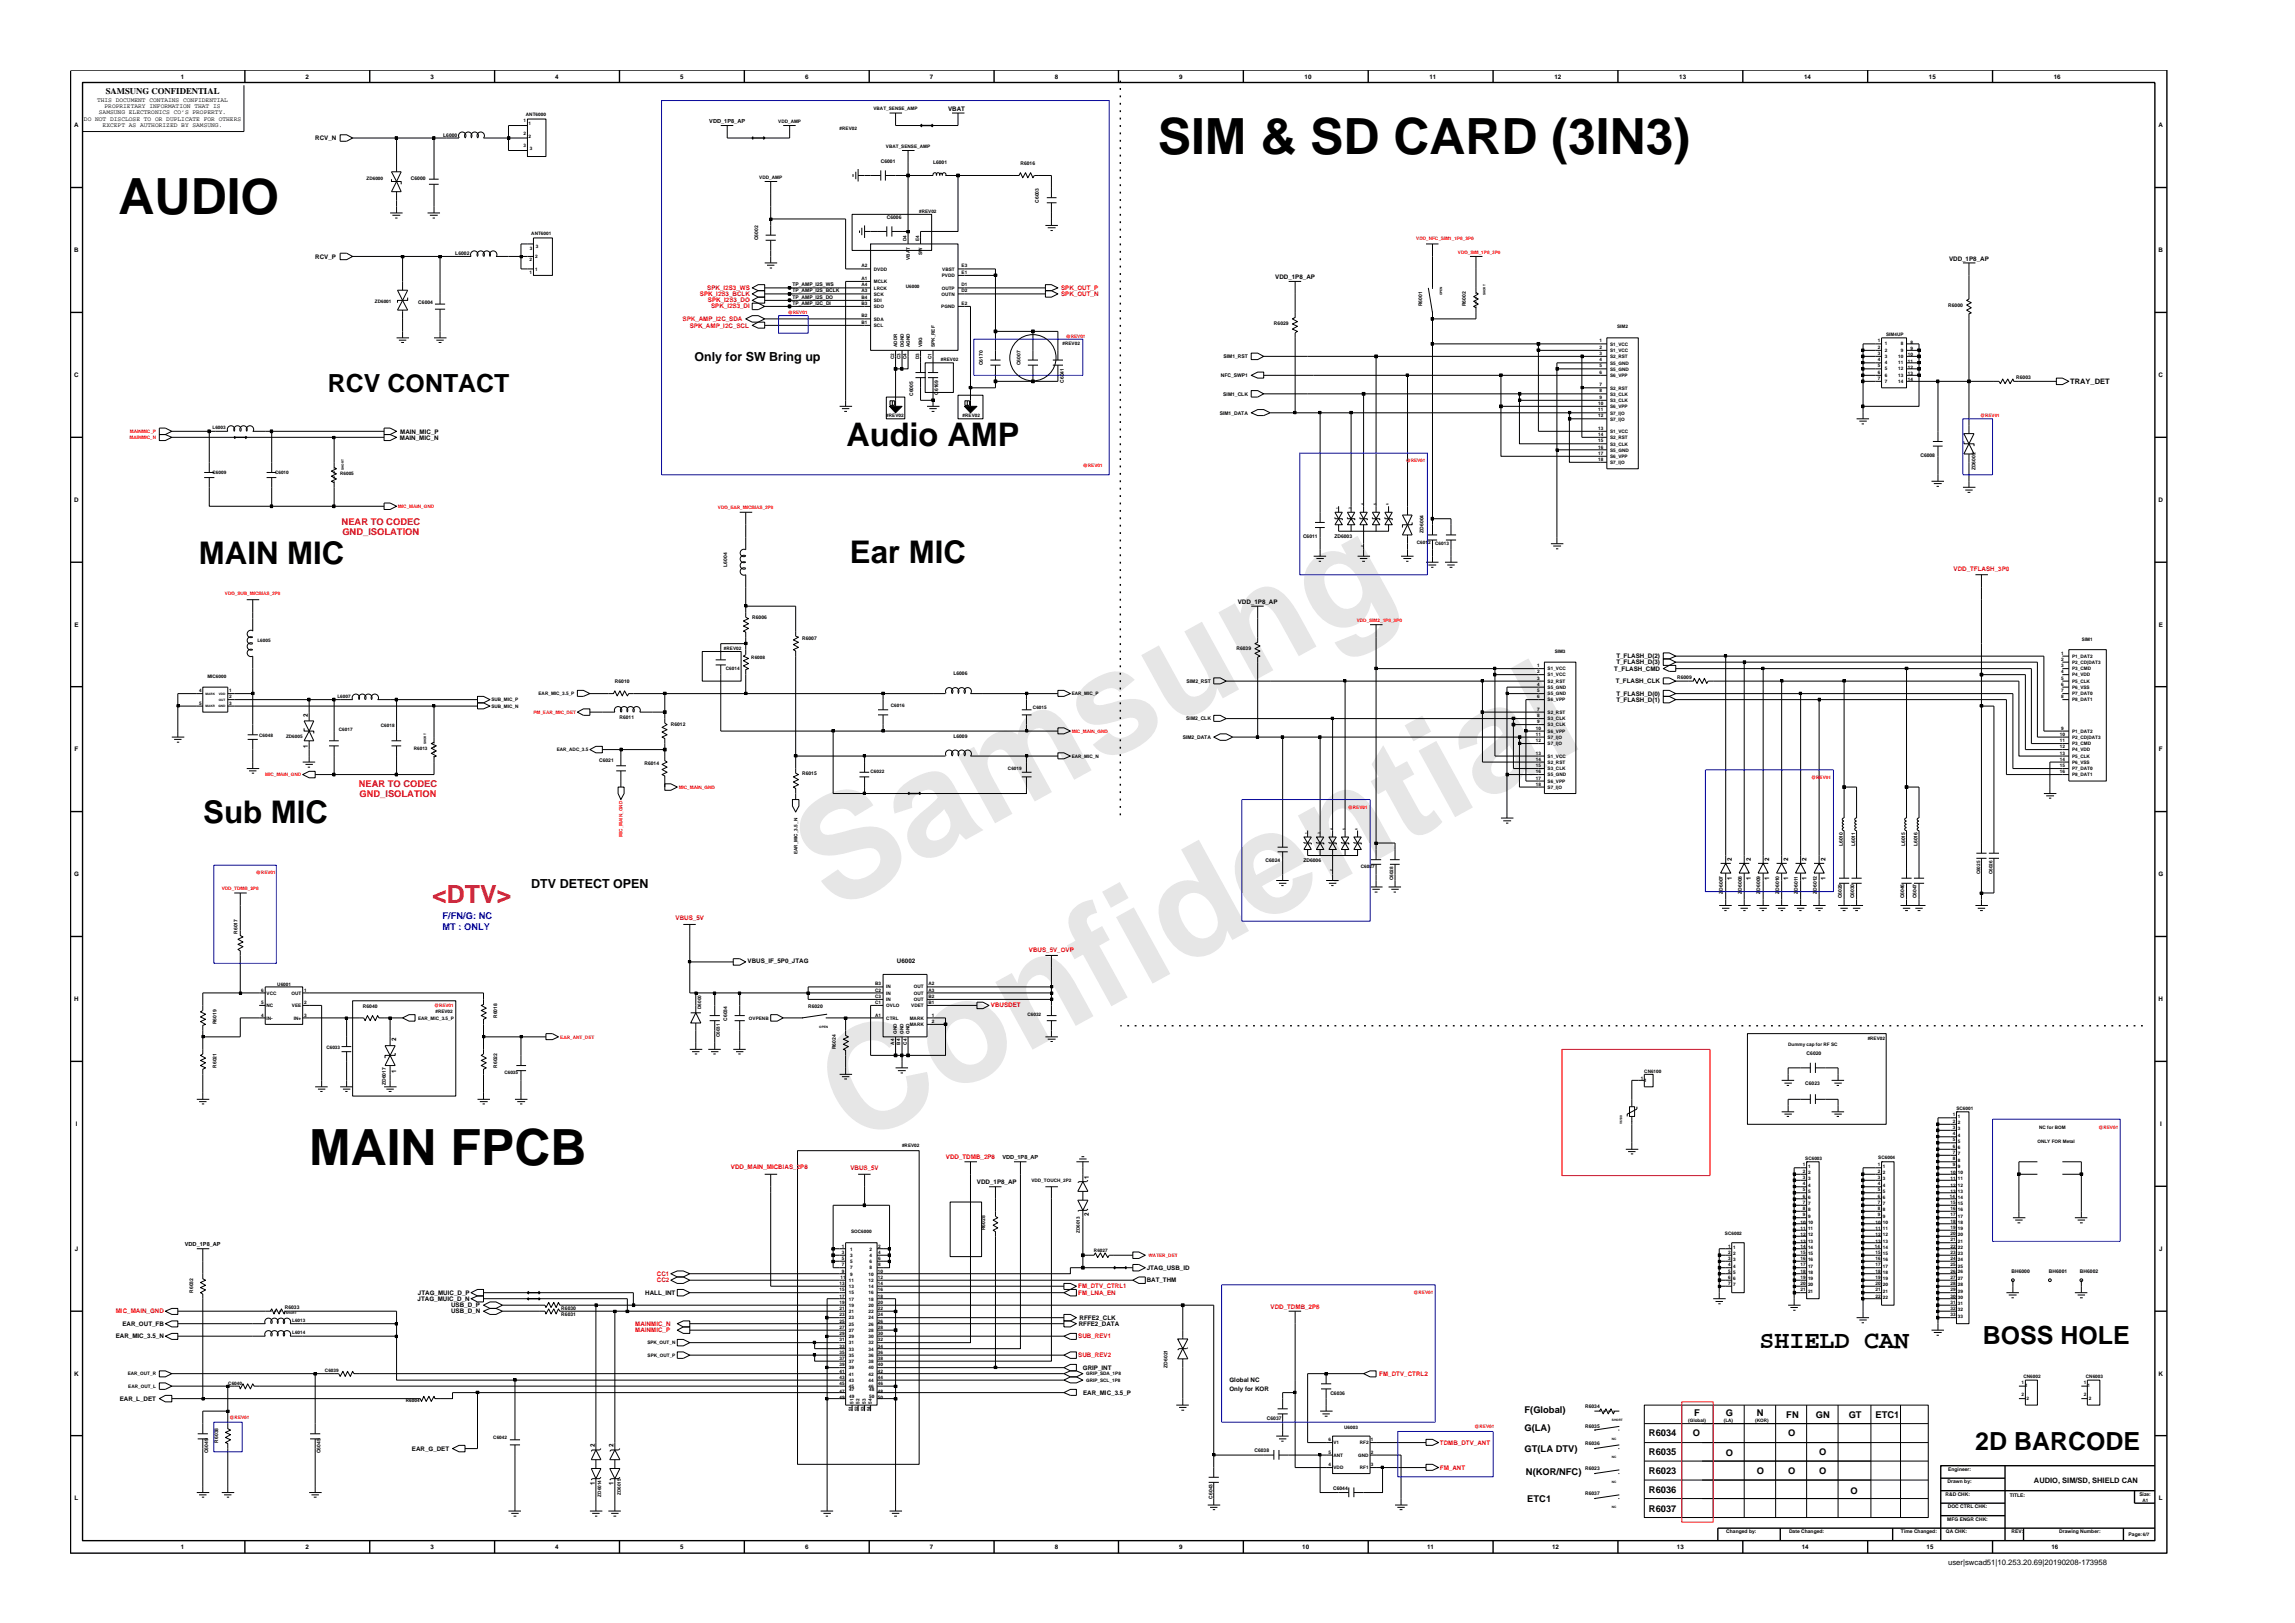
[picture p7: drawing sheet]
<svg xmlns="http://www.w3.org/2000/svg" width="420mm" height="297mm" viewBox="0 0 420 297" stroke-linecap="round" stroke-linejoin="round" font-family="sans-serif">
<defs><g id="words">
<g font-size="26.5" fill="#e6e6e6">
<text x="152.3" y="167.1" transform="rotate(-29 152.3 167.1)">Samsung</text>
<text x="156.6" y="209.9" transform="rotate(-29 156.6 209.9)">Confidential</text>
</g>
<g font-size="9.1">
<text x="212" y="28.1">SIM &amp; SD CARD (3IN3)</text>
<text x="21.7" y="39.2">AUDIO</text>
<text x="56.6" y="213.1">MAIN FPCB</text>
</g>
<text font-size="5.9" x="155" y="81.7">Audio AMP</text>
<g font-size="5.7">
<text x="36.4" y="103.3">MAIN MIC</text>
<text x="155.6" y="103">Ear MIC</text>
<text x="37.2" y="150.6">Sub MIC</text>
</g>
<g font-size="4.6">
<text x="60" y="71.8">RCV CONTACT</text>
<text x="363" y="246">BOSS HOLE</text>
<text x="322.1" y="246.7">SHIELD CAN</text>
<text x="361.6" y="265.3">2D BARCODE</text>
</g>
<text font-size="4.6" fill="#f00" x="79.1" y="165.2">&lt;DTV&gt;</text>
<g font-size="2.3">
<text x="127.1" y="66.1">Only for SW Bring up</text>
<text x="97.3" y="162.6">DTV DETECT OPEN</text>
</g>
<g font-size="1.7" fill="#f00">
<text x="62.5" y="96.2">NEAR TO CODEC</text>
<text x="62.7" y="97.9">GND_ISOLATION</text>
<text x="65.7" y="144.1">NEAR TO CODEC</text>
<text x="65.8" y="145.9">GND_ISOLATION</text>
</g>
<g font-size="1.7" fill="#00f">
<text x="81" y="168.3">F/FN/G: NC</text>
<text x="81" y="170.2">MT : ONLY</text>
</g>
<g font-size="1.7">
<text x="279.1" y="262">G(LA)</text>
<text x="279.1" y="258.6">F(Global)</text>
<text x="301.9" y="262.8">R6034</text>
<text x="309.9" y="262.8">O</text>
<text x="310.2" y="259.1">F</text>
<text x="315.9" y="259.1">G</text>
<text x="321.6" y="259.1">N</text>
<text x="327" y="259.4">FN</text>
<text x="327.4" y="262.8">O</text>
<text x="332.4" y="259.4">GN</text>
<text x="338.5" y="259.4">GT</text>
<text x="343.4" y="259.4">ETC1</text>
<text x="279.1" y="265.7">GT(LA DTV)</text>
<text x="279.4" y="269.9">N(KOR/NFC)</text>
<text x="301.9" y="266.3">R6035</text>
<text x="301.9" y="269.7">R6023</text>
<text x="315.9" y="266.6">O</text>
<text x="321.6" y="269.7">O</text>
<text x="327.4" y="269.7">O</text>
<text x="333" y="269.7">O</text>
<text x="333" y="266.3">O</text>
<text x="279.6" y="274.9">ETC1</text>
<text x="301.9" y="273.2">R6036</text>
<text x="338.8" y="273.4">O</text>
<text x="301.9" y="276.8">R6037</text>
</g>
<text font-size="1.6" x="19.3" y="17.2">SAMSUNG CONFIDENTIAL</text>
<g font-size="1.4">
<text x="379" y="70.3">TRAY_DET</text>
<text x="372.4" y="271.4">AUDIO, SIM/SD, SHIELD CAN</text>
<text x="356.7" y="286.5">user|swcad51|10.253.20.69|20190208-173958</text>
</g>
<g font-size="1.1">
<text x="33.1" y="14.4">1</text>
<text x="55.9" y="14.4">2</text>
<text x="78.8" y="14.4">3</text>
<text x="101.7" y="14.4">4</text>
<text x="124.5" y="14.4">5</text>
<text x="147.4" y="14.4">6</text>
<text x="170.2" y="14.4">7</text>
<text x="193.1" y="14.4">8</text>
<text x="215.9" y="14.4">9</text>
<text x="238.8" y="14.4">10</text>
<text x="261.7" y="14.4">11</text>
<text x="284.6" y="14.4">12</text>
<text x="307.4" y="14.4">13</text>
<text x="330.3" y="14.4">14</text>
<text x="353.1" y="14.4">15</text>
<text x="376" y="14.4">16</text>
<text x="13.6" y="23.3">A</text>
<text x="15.4" y="22.1">DO NOT DISCLOSE TO OR DUPLICATE FOR OTHERS</text>
<text x="17.8" y="18.6">THIS DOCUMENT CONTAINS CONFIDENTIAL</text>
<text x="18.1" y="20.9">SAMSUNG ELECTRONICS CO’S PROPERTY.</text>
<text x="18.8" y="23.2">EXCEPT AS AUTHORIZED BY SAMSUNG.</text>
<text x="19.1" y="19.8">PROPRIETARY INFORMATION THAT IS</text>
<text x="173.6" y="20.3">VBAT</text>
<text x="395.2" y="23.3">A</text>
<text x="57.7" y="25.7">RCV_N</text>
<text x="13.6" y="46.2">B</text>
<text x="57.7" y="47.3">RCV_P</text>
<text x="356.8" y="47.7">VDD_1P8_AP</text>
<text x="395.2" y="46.2">B</text>
<text x="233.5" y="51.1">VDD_1P8_AP</text>
<text x="13.6" y="69">C</text>
<text x="395.2" y="69">C</text>
<text x="73.2" y="80.5">MAIN_MIC_N</text>
<text x="73.3" y="79.4">MAIN_MIC_P</text>
<text x="13.6" y="91.9">D</text>
<text x="395.2" y="91.9">D</text>
<text x="226.6" y="110.5">VDD_1P8_AP</text>
<text x="13.6" y="114.7">E</text>
<text x="395.2" y="114.7">E</text>
<text x="295.5" y="122.8">T_FLASH_CMD</text>
<text x="295.8" y="124.9">T_FLASH_CLK</text>
<text x="295.9" y="121.6">T_FLASH_D(3)</text>
<text x="295.9" y="120.5">T_FLASH_D(2)</text>
<text x="56.3" y="131.2" transform="rotate(-90 56.3 131.2)">2</text>
<text x="295.9" y="127.4">T_FLASH_D(0)</text>
<text x="295.9" y="128.5">T_FLASH_D(1)</text>
<text x="13.7" y="137.5">F</text>
<text x="56.3" y="136.9" transform="rotate(-90 56.3 136.9)">1</text>
<text x="395.3" y="137.5">F</text>
<text x="13.6" y="160.4">G</text>
<text x="317" y="161" transform="rotate(-90 317 161)">1</text>
<text x="317" y="157.6" transform="rotate(-90 317 157.6)">2</text>
<text x="320.5" y="161" transform="rotate(-90 320.5 161)">1</text>
<text x="320.5" y="157.6" transform="rotate(-90 320.5 157.6)">2</text>
<text x="323.9" y="161" transform="rotate(-90 323.9 161)">1</text>
<text x="323.9" y="157.6" transform="rotate(-90 323.9 157.6)">2</text>
<text x="327.4" y="161" transform="rotate(-90 327.4 161)">1</text>
<text x="327.4" y="157.6" transform="rotate(-90 327.4 157.6)">2</text>
<text x="330.8" y="161" transform="rotate(-90 330.8 161)">1</text>
<text x="330.8" y="157.6" transform="rotate(-90 330.8 157.6)">2</text>
<text x="334.2" y="161" transform="rotate(-90 334.2 161)">1</text>
<text x="334.2" y="157.6" transform="rotate(-90 334.2 157.6)">2</text>
<text x="395.2" y="160.4">G</text>
<text x="136.9" y="176.3">VBUS_IF_5P0_JTAG</text>
<text x="164.2" y="176.3">U6002</text>
<text x="13.6" y="183.2">H</text>
<text x="395.2" y="183.2">H</text>
<text x="72.5" y="190.6" transform="rotate(-90 72.5 190.6)">2</text>
<text x="72.5" y="196.4" transform="rotate(-90 72.5 196.4)">1</text>
<text x="13.9" y="206.1">I</text>
<text x="395.4" y="206.1">I</text>
<text x="199.3" y="215.7" transform="rotate(-90 199.3 215.7)">1</text>
<text x="178.8" y="216.7">VDD_1P8_AP</text>
<text x="199.3" y="222.6" transform="rotate(-90 199.3 222.6)">2</text>
<text x="13.7" y="229">J</text>
<text x="209.9" y="232.4">JTAG_USB_ID</text>
<text x="395.3" y="229">J</text>
<text x="76.5" y="238.1">JTAG_MUIC_D_N</text>
<text x="76.5" y="237">JTAG_MUIC_D_P</text>
<text x="82.6" y="239.3">USB_D_P</text>
<text x="118.1" y="237">HALL_INT</text>
<text x="209.9" y="234.7">BAT_THM</text>
<text x="21.2" y="245">EAR_MIC_3.5_N</text>
<text x="22.4" y="242.7">EAR_OUT_FB</text>
<text x="82.6" y="240.4">USB_D_N</text>
<text x="197.5" y="242.6">RFFE2_DATA</text>
<text x="197.7" y="241.6">RFFE2_CLK</text>
<text x="13.6" y="251.8">K</text>
<text x="198.2" y="250.7">GRIP_INT</text>
<text x="395.2" y="251.8">K</text>
<text x="21.9" y="256.4">EAR_L_DET</text>
<text x="198.3" y="255.3">EAR_MIC_3.5_P</text>
<text x="225.1" y="252.8">Global NC</text>
<text x="225.1" y="254.5">Only for KOR</text>
<text x="75.4" y="265.5">EAR_G_DET</text>
<text x="108.9" y="264.8" transform="rotate(-90 108.9 264.8)">2</text>
<text x="112.3" y="264.8" transform="rotate(-90 112.3 264.8)">2</text>
<text x="13.7" y="274.6">L</text>
<text x="108.9" y="271.7" transform="rotate(-90 108.9 271.7)">1</text>
<text x="112.3" y="271.7" transform="rotate(-90 112.3 271.7)">1</text>
<text x="395.3" y="274.6">L</text>
<text x="33.1" y="283.6">1</text>
<text x="55.9" y="283.6">2</text>
<text x="78.8" y="283.6">3</text>
<text x="101.7" y="283.6">4</text>
<text x="124.5" y="283.6">5</text>
<text x="147.4" y="283.6">6</text>
<text x="170.2" y="283.6">7</text>
<text x="193.1" y="283.6">8</text>
<text x="215.9" y="283.6">9</text>
<text x="238.4" y="283.6">10</text>
<text x="261.3" y="283.6">11</text>
<text x="284.1" y="283.6">12</text>
<text x="307" y="283.6">13</text>
<text x="329.9" y="283.6">14</text>
<text x="352.7" y="283.6">15</text>
<text x="375.6" y="283.6">16</text>
</g>
<g font-size="1.1" fill="#f00">
<text x="129.5" y="53">SPK_I2S3_WS</text>
<text x="194.3" y="53.1">SPK_OUT_P</text>
<text x="125" y="58.8">SPK_AMP_I2C_SDA</text>
<text x="126.3" y="60">SPK_AMP_I2C_SCL</text>
<text x="128.1" y="54.1">SPK_I2S3_BCLK</text>
<text x="129.6" y="55.3">SPK_I2S3_DO</text>
<text x="130.2" y="56.4">SPK_I2S3_DI</text>
<text x="194.3" y="54.2">SPK_OUT_N</text>
<text x="357.6" y="104.5">VDD_TFLASH_3P0</text>
<text x="123.7" y="168.4">VBUS_5V</text>
<text x="188.4" y="174.2">VBUS_5V_OVP</text>
<text x="181.4" y="184.3">VBUSDET</text>
<text x="133.8" y="213.9">VDD_MAIN_MICBIAS_2P8</text>
<text x="155.7" y="214.1">VBUS_5V</text>
<text x="173.2" y="212.1">VDD_TDMB_2P8</text>
<text x="120.3" y="233.5">CC1</text>
<text x="120.3" y="234.7">CC2</text>
<text x="197.4" y="235.8">FM_DTV_CTRL1</text>
<text x="197.4" y="237">FM_LNA_EN</text>
<text x="232.6" y="239.5">VDD_TDMB_2P8</text>
<text x="21.2" y="240.4">MIC_MAIN_GND</text>
<text x="116.3" y="243.9">MAINMIC_P</text>
<text x="116.3" y="242.7">MAINMIC_N</text>
<text x="197.4" y="245">SUB_REV1</text>
<text x="197.4" y="248.4">SUB_REV2</text>
<text x="252.5" y="251.8">FM_DTV_CTRL2</text>
<text x="263.6" y="269">FM_ANT</text>
<text x="263.6" y="264.4">TDMB_DTV_ANT</text>
</g>
<g font-size="1">
<text x="129.9" y="22.5">VDD_1P8_AP</text>
<text x="183.5" y="212.1">VDD_1P8_AP</text>
<text x="33.8" y="228.1">VDD_1P8_AP</text>
</g>
<g font-size=".9">
<text x="95.8" y="22.4">1</text>
<text x="96.3" y="21.3">ANT6000</text>
<text x="96.8" y="22.9">1</text>
<text x="142.5" y="22.4">VDD_AMP</text>
<text x="153.7" y="23.8">#REV02</text>
<text x="159.9" y="20.2">VBAT_SENSE_AMP</text>
<text x="81.2" y="25">L6000</text>
<text x="95.8" y="24.7">2</text>
<text x="95.8" y="27">3</text>
<text x="96.8" y="25.2">2</text>
<text x="97" y="27.5">3</text>
<text x="161.2" y="29.8">C6001</text>
<text x="162.2" y="27">VBAT_SENSE_AMP</text>
<text x="67.1" y="33">ZD6000</text>
<text x="75.2" y="32.9">C6000</text>
<text x="139" y="32.7">VDD_AMP</text>
<text x="170.8" y="30.1">L6001</text>
<text x="186.8" y="30.3">R6016</text>
<text x="162.3" y="40.1">C6006</text>
<text x="168.3" y="39">#REV02</text>
<text x="190.2" y="37.1" transform="rotate(-90 190.2 37.1)">C6003</text>
<text x="83.4" y="46.7">L6002</text>
<text x="96.9" y="47.8">2</text>
<text x="97" y="45.8">3</text>
<text x="97.3" y="43">ANT6001</text>
<text x="98" y="47.2">2</text>
<text x="98.1" y="45.3">3</text>
<text x="138.8" y="44" transform="rotate(-90 138.8 44)">C6002</text>
<text x="166" y="44.1" transform="rotate(-90 166 44.1)">D4</text>
<text x="166.6" y="47.6" transform="rotate(-90 166.6 47.6)">VBAT</text>
<text x="168.2" y="44.1" transform="rotate(-90 168.2 44.1)">E4</text>
<text x="168.8" y="46.6" transform="rotate(-90 168.8 46.6)">SW</text>
<text x="96.9" y="50.1">1</text>
<text x="98" y="49.5">1</text>
<text x="145.1" y="53.5">TP_AMP_I2S_BCLK</text>
<text x="145.1" y="52.4">TP_AMP_I2S_WS</text>
<text x="157.7" y="51.2">A1</text>
<text x="157.7" y="48.9">A2</text>
<text x="157.7" y="53.5">A3</text>
<text x="157.7" y="52.4">A4</text>
<text x="160" y="51.8">MCLK</text>
<text x="160" y="49.5">DVDD</text>
<text x="160" y="53">LRCK</text>
<text x="165.8" y="52.7">U6000</text>
<text x="172.4" y="53">OUTP</text>
<text x="172.4" y="50.7">PVDD</text>
<text x="172.5" y="49.5">VBST</text>
<text x="176" y="52.4">D1</text>
<text x="176" y="53.5">D2</text>
<text x="176" y="48.9">E3</text>
<text x="176" y="50.1">E1</text>
<text x="68.6" y="55.5">ZD6001</text>
<text x="76.6" y="55.7">C6004</text>
<text x="145.1" y="55.8">TP_AMP_I2C_DI</text>
<text x="145.1" y="54.7">TP_AMP_I2S_DO</text>
<text x="157.7" y="59.3">B1</text>
<text x="157.7" y="58.1">B2</text>
<text x="157.7" y="55.8">B3</text>
<text x="157.7" y="54.7">B4</text>
<text x="160" y="54.1">SCK</text>
<text x="160" y="59.9">SCL</text>
<text x="160" y="58.7">SDA</text>
<text x="160" y="56.4">SDO</text>
<text x="160" y="55.3">SDI</text>
<text x="172.3" y="56.4">PGND</text>
<text x="172.4" y="54.1">OUTN</text>
<text x="176" y="55.8">E2</text>
<text x="233.2" y="59.5">R6029</text>
<text x="260.4" y="56.1" transform="rotate(-90 260.4 56.1)">R6001</text>
<text x="268.4" y="56.1" transform="rotate(-90 268.4 56.1)">R6002</text>
<text x="356.7" y="56.2">R6000</text>
<text x="163.7" y="65.8" transform="rotate(-90 163.7 65.8)">C2</text>
<text x="164.3" y="63.5" transform="rotate(-90 164.3 63.5)">ADDR</text>
<text x="164.9" y="65.8" transform="rotate(-90 164.9 65.8)">C3</text>
<text x="165.5" y="63.5" transform="rotate(-90 165.5 63.5)">DGND</text>
<text x="166" y="65.8" transform="rotate(-90 166 65.8)">C4</text>
<text x="166.6" y="63.5" transform="rotate(-90 166.6 63.5)">AGND</text>
<text x="168.2" y="65.8" transform="rotate(-90 168.2 65.8)">D3</text>
<text x="168.8" y="63.5" transform="rotate(-90 168.8 63.5)">VBG</text>
<text x="170.5" y="65.8" transform="rotate(-90 170.5 65.8)">C1</text>
<text x="171.1" y="63.5" transform="rotate(-90 171.1 63.5)">SPK_REF</text>
<text x="194.5" y="63.2">#REV02</text>
<text x="224" y="65.6">SIM1_RST</text>
<text x="292.8" y="63.8">2</text>
<text x="292.8" y="64.9">3</text>
<text x="292.8" y="62.7">1</text>
<text x="294.8" y="64.4">S1_VCC</text>
<text x="294.8" y="65.5">S2_RST</text>
<text x="294.8" y="63.2">S1_VCC</text>
<text x="296.1" y="60.1">SIM2</text>
<text x="343.8" y="63.9">2</text>
<text x="343.8" y="65">3</text>
<text x="343.8" y="62.7">1</text>
<text x="345.1" y="64.4">2</text>
<text x="345.1" y="65.5">3</text>
<text x="345.1" y="63.2">1</text>
<text x="345.3" y="61.5">SIM4UP</text>
<text x="347.5" y="65.5">10</text>
<text x="348" y="63.2">8</text>
<text x="348" y="64.4">9</text>
<text x="349.3" y="65.2">10</text>
<text x="349.7" y="62.9">8</text>
<text x="349.7" y="64.1">9</text>
<text x="172.3" y="66.1">#REV02</text>
<text x="180" y="66.8" transform="rotate(-90 180 66.8)">C6170</text>
<text x="186.8" y="66.8" transform="rotate(-90 186.8 66.8)">C6007</text>
<text x="194.8" y="70" transform="rotate(-90 194.8 70)">C6041</text>
<text x="223.5" y="69">NFC_SWP1</text>
<text x="292.8" y="66.1">4</text>
<text x="292.8" y="67.2">5</text>
<text x="292.8" y="68.4">6</text>
<text x="292.8" y="70.7">7</text>
<text x="292.8" y="71.8">8</text>
<text x="294.8" y="66.7">S5_GND</text>
<text x="294.8" y="67.8">S5_GND</text>
<text x="294.8" y="69">S6_VPP</text>
<text x="294.8" y="71.3">S2_RST</text>
<text x="343.8" y="67.3">5</text>
<text x="343.8" y="68.4">6</text>
<text x="343.8" y="69.5">7</text>
<text x="343.8" y="66.2">4</text>
<text x="345.1" y="67.8">5</text>
<text x="345.1" y="68.9">6</text>
<text x="345.1" y="70">7</text>
<text x="345.1" y="66.7">4</text>
<text x="347.5" y="66.7">11</text>
<text x="347.5" y="67.8">12</text>
<text x="347.5" y="68.9">13</text>
<text x="347.5" y="70">14</text>
<text x="349.3" y="66.4">11</text>
<text x="349.3" y="67.5">12</text>
<text x="349.3" y="68.7">13</text>
<text x="349.3" y="69.8">14</text>
<text x="369.1" y="69.5">R6003</text>
<text x="162.3" y="76.4">#REV02</text>
<text x="167.2" y="72.5" transform="rotate(-90 167.2 72.5)">C6005</text>
<text x="171.7" y="72.2" transform="rotate(-90 171.7 72.2)">C6169</text>
<text x="176.2" y="76.4">#REV02</text>
<text x="223.3" y="75.9">SIM1_DATA</text>
<text x="224" y="72.4">SIM1_CLK</text>
<text x="292.6" y="74.1">10</text>
<text x="292.6" y="75.3">11</text>
<text x="292.6" y="76.4">12</text>
<text x="292.8" y="73">9</text>
<text x="294.8" y="73.6">S3_CLK</text>
<text x="294.8" y="72.4">S3_CLK</text>
<text x="294.8" y="74.7">S6_VPP</text>
<text x="294.8" y="75.9">S7_I|O</text>
<text x="294.8" y="77">S7_I|O</text>
<text x="38.9" y="78.6">L6003</text>
<text x="292.6" y="83.2">17</text>
<text x="292.6" y="82.1">16</text>
<text x="292.6" y="78.7">13</text>
<text x="292.6" y="79.8">14</text>
<text x="292.6" y="80.9">15</text>
<text x="294.8" y="83.8">S6_VPP</text>
<text x="294.8" y="82.6">S5_GND</text>
<text x="294.8" y="79.2">S1_VCC</text>
<text x="294.8" y="80.4">S2_RST</text>
<text x="294.8" y="81.5">S3_CLK</text>
<text x="351.6" y="83.6">C6008</text>
<text x="38.9" y="86.7">C6009</text>
<text x="50.4" y="86.7">C6010</text>
<text x="62.3" y="86.9">R6005</text>
<text x="292.6" y="84.4">18</text>
<text x="294.8" y="84.9">S7_I|O</text>
<text x="361.7" y="86" transform="rotate(-90 361.7 86)">ZD6002</text>
<text x="238.5" y="98.5">C6011</text>
<text x="244.3" y="98.5">ZD6003</text>
<text x="259.4" y="99.5">C6012</text>
<text x="260.6" y="97.5" transform="rotate(-90 260.6 97.5)">ZD6004</text>
<text x="262.8" y="99.8">C6013</text>
<text x="133.1" y="103.7" transform="rotate(-90 133.1 103.7)">L6004</text>
<text x="137.7" y="113.2">R6006</text>
<text x="47.1" y="117.5">L6005</text>
<text x="132.5" y="118.9">#REV02</text>
<text x="146.9" y="117.2">R6007</text>
<text x="226.4" y="119">R6039</text>
<text x="284.6" y="119.6">SIM3</text>
<text x="377.3" y="119.8">1</text>
<text x="381.1" y="117.3">SIM1</text>
<text x="38" y="124.1">MIC6000</text>
<text x="112.6" y="125.1">R6010</text>
<text x="132.9" y="122.7">C6014</text>
<text x="137.5" y="120.6">R6008</text>
<text x="174.5" y="123.6">L6006</text>
<text x="217.2" y="125">SIM2_RST</text>
<text x="281.4" y="123.2">2</text>
<text x="281.4" y="124.4">3</text>
<text x="281.4" y="125.5">4</text>
<text x="281.4" y="122.1">1</text>
<text x="283.3" y="123.8">S1_VCC</text>
<text x="283.3" y="125">S2_RST</text>
<text x="283.3" y="122.7">S1_VCC</text>
<text x="307" y="124.3">R6009</text>
<text x="377.3" y="120.9">2</text>
<text x="377.3" y="122.1">3</text>
<text x="377.3" y="123.2">4</text>
<text x="377.3" y="124.4">5</text>
<text x="377.3" y="125.5">6</text>
<text x="379.3" y="121.5">P2_CD|DAT3</text>
<text x="379.3" y="122.7">P3_CMD</text>
<text x="379.3" y="120.4">P1_DAT2</text>
<text x="379.3" y="123.8">P4_VDD</text>
<text x="379.3" y="125">P5_CLK</text>
<text x="36.5" y="126.7">4</text>
<text x="36.5" y="129">5</text>
<text x="42" y="126.7">1</text>
<text x="42" y="127.8">2</text>
<text x="42" y="129">3</text>
<text x="61.8" y="127.7">L6007</text>
<text x="90" y="129.5">SUB_MIC_N</text>
<text x="90" y="128.4">SUB_MIC_P</text>
<text x="98.6" y="127.3">EAR_MIC_3.5_P</text>
<text x="113.4" y="131.5">R6011</text>
<text x="163.1" y="129.5">C6016</text>
<text x="189.1" y="129.8">C6015</text>
<text x="196.2" y="127.3">EAR_MIC_P</text>
<text x="217.2" y="131.8">SIM2_CLK</text>
<text x="281.4" y="127.8">6</text>
<text x="281.4" y="130">7</text>
<text x="281.4" y="131.2">8</text>
<text x="281.4" y="126.7">5</text>
<text x="283.3" y="128.4">S6_VPP</text>
<text x="283.3" y="130.6">S2_RST</text>
<text x="283.3" y="131.8">S3_CLK</text>
<text x="283.3" y="126.1">S5_GND</text>
<text x="283.3" y="127.3">S5_GND</text>
<text x="377.3" y="126.7">7</text>
<text x="377.3" y="127.8">8</text>
<text x="379.3" y="126.1">P6_VSS</text>
<text x="379.3" y="127.3">P7_DAT0</text>
<text x="379.3" y="128.4">P8_DAT1</text>
<text x="47.5" y="134.9">C6048</text>
<text x="52.4" y="135.2">ZD6005</text>
<text x="62" y="133.8">C6017</text>
<text x="69.7" y="133">C6018</text>
<text x="75.8" y="137.2">R6013</text>
<text x="101.9" y="137.5">EAR_ADC_3.5</text>
<text x="122.8" y="132.9">R6012</text>
<text x="174.5" y="135">L6009</text>
<text x="216.5" y="135.2">SIM2_DATA</text>
<text x="281.2" y="133.5">10</text>
<text x="281.2" y="134.6">11</text>
<text x="281.2" y="135.8">12</text>
<text x="281.4" y="132.3">9</text>
<text x="283.3" y="132.9">S3_CLK</text>
<text x="283.3" y="134.1">S6_VPP</text>
<text x="283.3" y="135.2">S7_I|O</text>
<text x="283.3" y="136.4">S7_I|O</text>
<text x="377.1" y="135.8">11</text>
<text x="377.1" y="136.9">12</text>
<text x="377.1" y="134.6">10</text>
<text x="377.3" y="133.5">9</text>
<text x="379.3" y="136.4">P3_CMD</text>
<text x="379.3" y="137.5">P4_VDD</text>
<text x="379.3" y="135.2">P2_CD|DAT3</text>
<text x="379.3" y="134.1">P1_DAT2</text>
<text x="109.7" y="139.5">C6021</text>
<text x="118" y="140.1">R6014</text>
<text x="146.9" y="141.8">R6015</text>
<text x="159.4" y="141.5">C6022</text>
<text x="184.5" y="140.9">C6019</text>
<text x="196.2" y="138.7">EAR_MIC_N</text>
<text x="281.2" y="140.4">15</text>
<text x="281.2" y="143.8">18</text>
<text x="281.2" y="142.7">17</text>
<text x="281.2" y="141.5">16</text>
<text x="281.2" y="138.1">13</text>
<text x="281.2" y="139.2">14</text>
<text x="283.3" y="141">S3_CLK</text>
<text x="283.3" y="143.3">S6_VPP</text>
<text x="283.3" y="142.1">S5_GND</text>
<text x="283.3" y="138.7">S1_VCC</text>
<text x="283.3" y="139.8">S2_RST</text>
<text x="377.1" y="138.1">13</text>
<text x="377.1" y="139.2">14</text>
<text x="377.1" y="140.4">15</text>
<text x="377.1" y="141.5">16</text>
<text x="379.3" y="138.7">P5_CLK</text>
<text x="379.3" y="139.8">P6_VSS</text>
<text x="379.3" y="141">P7_DAT0</text>
<text x="379.3" y="142.1">P8_DAT1</text>
<text x="283.3" y="144.4">S7_I|O</text>
<text x="337.4" y="154.9" transform="rotate(-90 337.4 154.9)">L6010</text>
<text x="339.6" y="154.9" transform="rotate(-90 339.6 154.9)">L6011</text>
<text x="348.8" y="154.9" transform="rotate(-90 348.8 154.9)">L6015</text>
<text x="351.1" y="154.9" transform="rotate(-90 351.1 154.9)">L6016</text>
<text x="146" y="156.3" transform="rotate(-90 146 156.3)">EAR_MIC_3.5_N</text>
<text x="231.7" y="157.8">C6024</text>
<text x="238.6" y="157.8">ZD6006</text>
<text x="249.1" y="158.9">C6027</text>
<text x="255.1" y="161.1" transform="rotate(-90 255.1 161.1)">C6028</text>
<text x="362.5" y="160" transform="rotate(-90 362.5 160)">C6025</text>
<text x="364.8" y="160" transform="rotate(-90 364.8 160)">C6026</text>
<text x="315.4" y="163.6" transform="rotate(-90 315.4 163.6)">ZD6007</text>
<text x="318.9" y="163.6" transform="rotate(-90 318.9 163.6)">ZD6008</text>
<text x="322.3" y="163.6" transform="rotate(-90 322.3 163.6)">ZD6009</text>
<text x="325.7" y="163.6" transform="rotate(-90 325.7 163.6)">ZD6010</text>
<text x="329.1" y="163.6" transform="rotate(-90 329.1 163.6)">ZD6011</text>
<text x="332.6" y="163.6" transform="rotate(-90 332.6 163.6)">ZD6012</text>
<text x="337.2" y="164.4" transform="rotate(-90 337.2 164.4)">C6029</text>
<text x="339.5" y="164.4" transform="rotate(-90 339.5 164.4)">C6030</text>
<text x="348.6" y="164.4" transform="rotate(-90 348.6 164.4)">C6046</text>
<text x="350.9" y="164.4" transform="rotate(-90 350.9 164.4)">C6047</text>
<text x="43.5" y="170.9" transform="rotate(-90 43.5 170.9)">R6017</text>
<text x="47.8" y="183.8">5</text>
<text x="47.8" y="181.6">6</text>
<text x="48.8" y="184.3">NC</text>
<text x="48.8" y="182">VCC</text>
<text x="50.8" y="180.4">U6001</text>
<text x="53.4" y="182">OUT</text>
<text x="53.4" y="184.3">VEE</text>
<text x="55.7" y="181.6">1</text>
<text x="55.7" y="183.8">2</text>
<text x="66.4" y="184.5">R6040</text>
<text x="79.7" y="185.4">#REV02</text>
<text x="128.3" y="184.7" transform="rotate(-90 128.3 184.7)">D6000</text>
<text x="148" y="184.5">R6020</text>
<text x="160.2" y="183.8">C1</text>
<text x="160.2" y="181.5">C2</text>
<text x="160.2" y="182.6">C3</text>
<text x="160.2" y="180.3">B3</text>
<text x="162.3" y="184.3">OVLO</text>
<text x="162.3" y="182.1">IN</text>
<text x="162.3" y="183.2">IN</text>
<text x="162.3" y="180.9">IN</text>
<text x="166.8" y="184.3">VDET</text>
<text x="167.3" y="180.9">OUT</text>
<text x="167.3" y="182.1">OUT</text>
<text x="167.3" y="183.2">OUT</text>
<text x="170" y="180.3">A2</text>
<text x="170" y="181.5">A3</text>
<text x="170" y="183.8">B1</text>
<text x="170" y="182.6">B2</text>
<text x="39.7" y="187.5" transform="rotate(-90 39.7 187.5)">R6019</text>
<text x="47.8" y="186.1">4</text>
<text x="48.8" y="186.6">IN-</text>
<text x="53.8" y="186.6">IN+</text>
<text x="55.7" y="186.1">3</text>
<text x="76.5" y="186.6">EAR_MIC_3.5_P</text>
<text x="91" y="186.3" transform="rotate(-90 91 186.3)">R6018</text>
<text x="131.8" y="189.8" transform="rotate(-90 131.8 189.8)">C6031</text>
<text x="133.1" y="186.8" transform="rotate(-90 133.1 186.8)">C6034</text>
<text x="137.1" y="186.6">OVPENB</text>
<text x="160.2" y="186">A1</text>
<text x="162.3" y="186.6">CTRL</text>
<text x="163.7" y="191.2" transform="rotate(-90 163.7 191.2)">A4</text>
<text x="164.2" y="189.2" transform="rotate(-90 164.2 189.2)">GND</text>
<text x="164.8" y="191.2" transform="rotate(-90 164.8 191.2)">B4</text>
<text x="165.4" y="189.2" transform="rotate(-90 165.4 189.2)">GND</text>
<text x="166" y="191.2" transform="rotate(-90 166 191.2)">C4</text>
<text x="166.5" y="189.2" transform="rotate(-90 166.5 189.2)">GND</text>
<text x="166.6" y="186.6">MARK</text>
<text x="166.6" y="187.7">MARK</text>
<text x="170.6" y="186">1</text>
<text x="170.6" y="187.1">2</text>
<text x="188.1" y="186">C6032</text>
<text x="327.4" y="191.5">Dummy cap for RF SC</text>
<text x="341.9" y="190.3">#REV02</text>
<text x="39.7" y="195.4" transform="rotate(-90 39.7 195.4)">R6021</text>
<text x="59.7" y="192.1">C6033</text>
<text x="91" y="195.4" transform="rotate(-90 91 195.4)">R6022</text>
<text x="92.3" y="196.6">C6035</text>
<text x="153" y="192.1" transform="rotate(-90 153 192.1)">R6024</text>
<text x="300.4" y="197.7">1</text>
<text x="301" y="196.4">CN6100</text>
<text x="330.8" y="193.2">C6020</text>
<text x="70.6" y="198.6" transform="rotate(-90 70.6 198.6)">ZD6017</text>
<text x="301" y="198">1</text>
<text x="330.5" y="198.6">C6023</text>
<text x="358.2" y="203.2">SC6001</text>
<text x="357.5" y="207.8">4</text>
<text x="357.5" y="208.9">5</text>
<text x="357.5" y="206.6">3</text>
<text x="357.5" y="205.5">2</text>
<text x="357.5" y="204.3">1</text>
<text x="358.4" y="208.1">4</text>
<text x="358.4" y="209.2">5</text>
<text x="358.4" y="206.9">3</text>
<text x="358.4" y="205.8">2</text>
<text x="358.4" y="204.6">1</text>
<text x="373" y="209.2">ONLY FOR Metal</text>
<text x="373.3" y="206.6">NC for BOM</text>
<text x="165.1" y="210">#REV02</text>
<text x="330.1" y="214.7">2</text>
<text x="330.1" y="215.8">3</text>
<text x="330.1" y="213.5">1</text>
<text x="330.5" y="212.3">SC6003</text>
<text x="331" y="214.9">2</text>
<text x="331" y="213.7">1</text>
<text x="343.8" y="215.8">3</text>
<text x="343.8" y="214.7">2</text>
<text x="343.8" y="213.5">1</text>
<text x="343.9" y="212">SC6004</text>
<text x="344.7" y="214.9">2</text>
<text x="344.7" y="213.7">1</text>
<text x="357.1" y="214.9">10 10</text>
<text x="357.5" y="212.4">8</text>
<text x="357.5" y="213.5">9</text>
<text x="357.5" y="210.1">6</text>
<text x="357.5" y="211.2">7</text>
<text x="358.4" y="212.6">8</text>
<text x="358.4" y="213.7">9</text>
<text x="358.4" y="210.3">6</text>
<text x="358.4" y="211.4">7</text>
<text x="188.8" y="216.3">VDD_TOUCH_2P2</text>
<text x="330.1" y="218">5</text>
<text x="330.1" y="219.2">6</text>
<text x="330.1" y="220.3">7</text>
<text x="330.1" y="221.5">8</text>
<text x="330.1" y="216.9">4</text>
<text x="331" y="218.3">5</text>
<text x="331" y="219.4">6</text>
<text x="331" y="220.6">7</text>
<text x="331" y="221.7">8</text>
<text x="331" y="216">3</text>
<text x="331" y="217.2">4</text>
<text x="343.8" y="216.9">4</text>
<text x="343.8" y="218">5</text>
<text x="343.8" y="219.2">6</text>
<text x="343.8" y="220.3">7</text>
<text x="343.8" y="221.5">8</text>
<text x="344.7" y="216">3</text>
<text x="344.7" y="217.2">4</text>
<text x="344.7" y="218.3">5</text>
<text x="344.7" y="219.4">6</text>
<text x="344.7" y="220.6">7</text>
<text x="344.7" y="221.7">8</text>
<text x="357" y="219.2">14</text>
<text x="357.1" y="221.5">16</text>
<text x="357.1" y="218.3">13 13</text>
<text x="357.1" y="220.3">15</text>
<text x="357.1" y="216">11</text>
<text x="357.1" y="217.2">12</text>
<text x="358.4" y="220.6">15</text>
<text x="358.4" y="221.7">16</text>
<text x="358.4" y="216">11</text>
<text x="358.4" y="217.2">12</text>
<text x="358.4" y="219.4">14</text>
<text x="155.8" y="225.7">SOC6000</text>
<text x="180.4" y="225.2" transform="rotate(-90 180.4 225.2)">R6028</text>
<text x="197.7" y="225.7" transform="rotate(-90 197.7 225.7)">ZD6013</text>
<text x="315.8" y="226.1">SC6002</text>
<text x="329.6" y="225.2">11 11</text>
<text x="329.6" y="226.3">12 12</text>
<text x="329.6" y="224">10</text>
<text x="329.6" y="227.4">13</text>
<text x="330.1" y="222.6">9</text>
<text x="331" y="222.9">9</text>
<text x="331" y="224">10</text>
<text x="331" y="227.4">13</text>
<text x="343.4" y="225.2">11 11</text>
<text x="343.4" y="226.3">12 12</text>
<text x="343.4" y="227.4">13 13</text>
<text x="343.4" y="224">10</text>
<text x="343.8" y="222.6">9</text>
<text x="344.7" y="224">10</text>
<text x="344.7" y="222.9">9</text>
<text x="357.1" y="222.6">17</text>
<text x="357.1" y="223.8">18</text>
<text x="357.1" y="224.9">19</text>
<text x="357.1" y="226.1">20</text>
<text x="357.1" y="227.2">21</text>
<text x="358.4" y="222.9">17</text>
<text x="358.4" y="224">18</text>
<text x="358.4" y="225.2">19</text>
<text x="358.4" y="226.3">20</text>
<text x="358.4" y="227.4">21</text>
<text x="154.1" y="232.9">9</text>
<text x="154.1" y="231.8">7</text>
<text x="154.1" y="229.5">3</text>
<text x="154.1" y="228.4">1</text>
<text x="154.1" y="230.7">5</text>
<text x="155.7" y="233.5">9</text>
<text x="155.7" y="232.3">7</text>
<text x="155.7" y="231.2">5</text>
<text x="155.7" y="230">3</text>
<text x="155.7" y="228.9">1</text>
<text x="159" y="233.5">10</text>
<text x="159.2" y="231.2">6</text>
<text x="159.2" y="232.3">8</text>
<text x="159.2" y="228.9">2</text>
<text x="159.2" y="230">4</text>
<text x="160.7" y="232.9">10</text>
<text x="160.8" y="230.7">6</text>
<text x="160.8" y="231.8">8</text>
<text x="160.8" y="228.4">2</text>
<text x="160.8" y="229.5">4</text>
<text x="200.3" y="229.1">R6027</text>
<text x="316.4" y="228.4">1</text>
<text x="316.4" y="229.5">2</text>
<text x="316.4" y="230.7">3</text>
<text x="316.4" y="231.8">4</text>
<text x="316.4" y="232.9">5</text>
<text x="317.3" y="228.5">1</text>
<text x="317.3" y="229.7">2</text>
<text x="317.3" y="230.8">3</text>
<text x="317.3" y="232">4</text>
<text x="317.3" y="233.1">5</text>
<text x="329.6" y="228.4">14</text>
<text x="329.6" y="231.8">17</text>
<text x="329.6" y="232.9">18</text>
<text x="329.6" y="229.5">15</text>
<text x="329.6" y="230.7">16</text>
<text x="331" y="232">17</text>
<text x="331" y="233.1">18</text>
<text x="331" y="228.5">14</text>
<text x="331" y="229.7">15</text>
<text x="331" y="230.8">16</text>
<text x="343.3" y="228.4">14</text>
<text x="343.4" y="229.5">15</text>
<text x="343.4" y="230.7">16</text>
<text x="343.4" y="231.8">17</text>
<text x="343.4" y="232.9">18</text>
<text x="344.7" y="229.7">15</text>
<text x="344.7" y="230.8">16</text>
<text x="344.7" y="232">17</text>
<text x="344.7" y="233.1">18</text>
<text x="344.7" y="228.5">14</text>
<text x="357.1" y="229.5">23</text>
<text x="357.1" y="230.7">24</text>
<text x="357.1" y="231.8">25</text>
<text x="357.1" y="232.9">26 26</text>
<text x="357.1" y="228.4">22</text>
<text x="358.4" y="228.5">22</text>
<text x="358.4" y="229.7">23</text>
<text x="358.4" y="230.8">24</text>
<text x="358.4" y="232">25</text>
<text x="368.3" y="233">BH6000</text>
<text x="375.1" y="233">BH6001</text>
<text x="380.8" y="233">BH6002</text>
<text x="35.3" y="236.6" transform="rotate(-90 35.3 236.6)">R6032</text>
<text x="52.1" y="239.5">R6033</text>
<text x="102.8" y="239.7">R6030</text>
<text x="153.7" y="239.8">21</text>
<text x="153.7" y="236.3">15</text>
<text x="153.7" y="237.5">17</text>
<text x="153.7" y="238.6">19</text>
<text x="153.7" y="235.2">13</text>
<text x="153.9" y="234">11</text>
<text x="155.4" y="236.8">15</text>
<text x="155.4" y="238">17</text>
<text x="155.4" y="239.1">19</text>
<text x="155.4" y="234.6">11</text>
<text x="155.4" y="235.7">13</text>
<text x="159" y="236.8">16</text>
<text x="159" y="239.1">20</text>
<text x="159" y="235.7">14</text>
<text x="159" y="238">18</text>
<text x="159" y="234.6">12</text>
<text x="160.7" y="238.6">20</text>
<text x="160.7" y="239.8">22</text>
<text x="160.7" y="236.3">16</text>
<text x="160.7" y="237.5">18</text>
<text x="160.7" y="234">12</text>
<text x="160.7" y="235.2">14</text>
<text x="316.4" y="234">6</text>
<text x="316.4" y="235.2">7</text>
<text x="317.3" y="234.3">6</text>
<text x="317.3" y="235.4">7</text>
<text x="329.6" y="234">19</text>
<text x="329.6" y="235.2">20</text>
<text x="329.6" y="236.3">21</text>
<text x="331" y="234.3">19</text>
<text x="331" y="235.4">20</text>
<text x="331" y="236.6">21</text>
<text x="343.4" y="237.5">22</text>
<text x="343.4" y="234">19</text>
<text x="343.4" y="235.2">20</text>
<text x="343.4" y="236.3">21</text>
<text x="344.7" y="237.7">22</text>
<text x="344.7" y="234.3">19</text>
<text x="344.7" y="235.4">20</text>
<text x="344.7" y="236.6">21</text>
<text x="357.1" y="237.5">30</text>
<text x="357.1" y="238.6">31</text>
<text x="357.1" y="239.8">32</text>
<text x="357.1" y="234">27</text>
<text x="357.1" y="235.2">28</text>
<text x="357.1" y="236.3">29</text>
<text x="358.4" y="237.7">30</text>
<text x="358.4" y="238.9">31</text>
<text x="358.4" y="240">32</text>
<text x="358.4" y="234.3">27</text>
<text x="358.4" y="235.4">28</text>
<text x="358.4" y="236.6">29</text>
<text x="53.5" y="244.2">L6014</text>
<text x="53.5" y="241.9">L6013</text>
<text x="102.8" y="240.8">R6031</text>
<text x="153.7" y="245.5">31</text>
<text x="153.7" y="240.9">23</text>
<text x="153.7" y="242.1">25</text>
<text x="153.7" y="243.2">27</text>
<text x="153.7" y="244.4">29</text>
<text x="155.4" y="246">31</text>
<text x="155.4" y="240.3">21</text>
<text x="155.4" y="241.4">23</text>
<text x="155.4" y="242.6">25</text>
<text x="155.4" y="243.7">27</text>
<text x="155.4" y="244.9">29</text>
<text x="159" y="241.4">24</text>
<text x="159" y="243.7">28</text>
<text x="159" y="244.9">30</text>
<text x="159" y="246">32</text>
<text x="159" y="240.3">22</text>
<text x="159" y="242.6">26</text>
<text x="160.7" y="244.4">30</text>
<text x="160.7" y="245.5">32</text>
<text x="160.7" y="240.9">24</text>
<text x="160.7" y="242.1">26</text>
<text x="160.7" y="243.2">28</text>
<text x="357.1" y="240.9">33</text>
<text x="358.4" y="241.2">33</text>
<text x="23.4" y="251.7">EAR_OUT_R</text>
<text x="59.5" y="251.1">C6039</text>
<text x="118.5" y="246">SPK_OUT_N</text>
<text x="118.6" y="248.3">SPK_OUT_P</text>
<text x="153.7" y="246.7">33</text>
<text x="153.7" y="247.8">35</text>
<text x="153.7" y="248.9">37</text>
<text x="153.7" y="250">39</text>
<text x="153.7" y="251.2">41</text>
<text x="155.4" y="247.2">33</text>
<text x="155.4" y="248.3">35</text>
<text x="155.4" y="249.5">37</text>
<text x="155.4" y="250.6">39</text>
<text x="155.4" y="251.7">41</text>
<text x="159" y="247.2">34</text>
<text x="159" y="248.3">36</text>
<text x="159" y="249.5">38</text>
<text x="159" y="250.6">40</text>
<text x="159" y="251.7">42</text>
<text x="160.7" y="246.7">34</text>
<text x="160.7" y="247.8">36</text>
<text x="160.7" y="248.9">38</text>
<text x="160.7" y="250">40</text>
<text x="160.7" y="251.2">42</text>
<text x="198.8" y="251.7">GRIP_SDA_1P8</text>
<text x="213.7" y="250.3" transform="rotate(-90 213.7 250.3)">ZD6021</text>
<text x="23.5" y="254">EAR_OUT_L</text>
<text x="41.8" y="253.4">C6040</text>
<text x="74.3" y="256.6">R6004</text>
<text x="153.7" y="253.5">45</text>
<text x="153.7" y="254.9">47</text>
<text x="153.7" y="256">49</text>
<text x="153.7" y="252.3">43</text>
<text x="155.4" y="252.8">43</text>
<text x="155.4" y="254">45</text>
<text x="155.5" y="254.6">47</text>
<text x="155.5" y="255.8">49</text>
<text x="156.3" y="256.9" transform="rotate(-90 156.3 256.9)">51</text>
<text x="157.4" y="256.9" transform="rotate(-90 157.4 256.9)">52</text>
<text x="158.5" y="256.9" transform="rotate(-90 158.5 256.9)">53</text>
<text x="159" y="252.8">44</text>
<text x="159" y="254">46</text>
<text x="159.1" y="255.8">50</text>
<text x="159.1" y="254.6">48</text>
<text x="159.6" y="256.9" transform="rotate(-90 159.6 256.9)">54</text>
<text x="160.7" y="252.3">44</text>
<text x="160.7" y="253.5">46</text>
<text x="160.7" y="254.9">48</text>
<text x="160.7" y="256">50</text>
<text x="198.8" y="252.9">GRIP_SCL_1P8</text>
<text x="243.6" y="255.4">C6036</text>
<text x="290.2" y="257.7">R6034</text>
<text x="370.1" y="253.2">1</text>
<text x="370.1" y="255.5">2</text>
<text x="370.4" y="252.3">CN6002</text>
<text x="370.7" y="253.9">1</text>
<text x="371" y="256.2">2</text>
<text x="381.5" y="253.2">1</text>
<text x="381.5" y="255.5">2</text>
<text x="381.9" y="252.3">CN6003</text>
<text x="382.2" y="253.9">1</text>
<text x="382.4" y="256.2">2</text>
<text x="90.3" y="263.4">C6042</text>
<text x="156" y="258.3" transform="rotate(-90 156 258.3)">51</text>
<text x="157.1" y="258.3" transform="rotate(-90 157.1 258.3)">52</text>
<text x="158.3" y="258.3" transform="rotate(-90 158.3 258.3)">53</text>
<text x="159.4" y="258.3" transform="rotate(-90 159.4 258.3)">54</text>
<text x="231.9" y="260">C6037</text>
<text x="243.2" y="263.8">6</text>
<text x="246.1" y="261.5">U6003</text>
<text x="251" y="263.8">1</text>
<text x="290.2" y="261.4">R6035</text>
<text x="309.1" y="260.3">(Global)</text>
<text x="315.6" y="260.3">(LA)</text>
<text x="321.4" y="260.3">(KOR)</text>
<text x="38.1" y="266" transform="rotate(-90 38.1 266)">C6049</text>
<text x="39.9" y="264" transform="rotate(-90 39.9 264)">R6038</text>
<text x="58.7" y="266" transform="rotate(-90 58.7 266)">C6045</text>
<text x="229.7" y="265.7">C6038</text>
<text x="243.2" y="266.1">5</text>
<text x="243.2" y="268.3">4</text>
<text x="244.1" y="266.6">ANT</text>
<text x="244.1" y="264.3">V1</text>
<text x="244.1" y="268.9">VDD</text>
<text x="248.7" y="266.6">GND</text>
<text x="249" y="268.9">RF1</text>
<text x="249" y="264.3">RF2</text>
<text x="251" y="266.1">2</text>
<text x="251" y="268.3">3</text>
<text x="290.2" y="264.5">R6036</text>
<text x="290.2" y="269.1">R6023</text>
<text x="356.7" y="269.2">Engineer:</text>
<text x="110.1" y="273.9" transform="rotate(-90 110.1 273.9)">ZD6014</text>
<text x="113.7" y="273.7" transform="rotate(-90 113.7 273.7)">ZD6015</text>
<text x="222" y="274.3" transform="rotate(-90 222 274.3)">C6043</text>
<text x="244.1" y="272.6">C6044</text>
<text x="290.2" y="273.7">R6037</text>
<text x="356.2" y="273.8">R&amp;D CHK:</text>
<text x="356.6" y="271.5">Drawn by:</text>
<text x="367.9" y="274">TITLE:</text>
<text x="391.7" y="273.7">Size:</text>
<text x="392.2" y="274.9">A1</text>
<text x="316" y="280.6">Changed by:</text>
<text x="327.5" y="280.6">Date Changed:</text>
<text x="348" y="280.6">Time Changed:</text>
<text x="356.2" y="280.6">QA CHK:</text>
<text x="356.5" y="278.3">MFG ENGR CHK:</text>
<text x="356.6" y="276">DOC CTRL CHK:</text>
<text x="368.3" y="280.6">REV:</text>
<text x="377" y="280.6">Drawing Number:</text>
<text x="389.7" y="281.1">Page:6/7</text>
</g>
<g font-size=".9" fill="#f00">
<text x="259.3" y="43.9">VDD_NFC_SIM1_1P8_3P0</text>
<text x="266.9" y="46.4">VDD_SIM_1P8_3P0</text>
<text x="144.2" y="57.5">@REV01</text>
<text x="195.1" y="61.8">@REV01</text>
<text x="362.5" y="76.4">@REV01</text>
<text x="23.7" y="80.4">MAINMIC_N</text>
<text x="23.8" y="79.2">MAINMIC_P</text>
<text x="198.2" y="85.5">@REV01</text>
<text x="257.3" y="84.6">@REV01</text>
<text x="72.9" y="93">MIC_MAIN_GND</text>
<text x="131.4" y="93.2">VDD_EAR_MICBIAS_2P8</text>
<text x="41.2" y="109">VDD_SUB_MICBIAS_2P8</text>
<text x="248.4" y="113.8">VDD_SIM2_1P8_3P0</text>
<text x="97.6" y="130.6">PM_EAR_MIC_DET</text>
<text x="196.2" y="134.1">MIC_MAIN_GND</text>
<text x="48.5" y="142.1">MIC_MAIN_GND</text>
<text x="331.6" y="142.6">@REV01</text>
<text x="124.2" y="144.4">MIC_MAIN_GND</text>
<text x="246.8" y="148">@REV01</text>
<text x="114" y="153.2" transform="rotate(-90 114 153.2)">MIC_MAIN_GND</text>
<text x="46.9" y="160">@REV01</text>
<text x="40.6" y="162.9">VDD_TDMB_2P8</text>
<text x="79.5" y="184.3">@REV01</text>
<text x="102.6" y="190.1">EAR_ANT_DET</text>
<text x="384.2" y="206.6">@REV01</text>
<text x="210.3" y="230">WATER_DET</text>
<text x="258.8" y="236.8">@REV01</text>
<text x="42" y="259.7">@REV01</text>
<text x="270" y="261.4">@REV01</text>
</g>
<g font-size=".6">
<text x="264" y="54" transform="rotate(-90 264 54)">OPEN</text>
<text x="272" y="54" transform="rotate(-90 272 54)">SHORT</text>
<text x="62.9" y="86" transform="rotate(-90 62.9 86)">SHORT</text>
<text x="245.1" y="93.2" transform="rotate(-90 245.1 93.2)">1</text>
<text x="247.4" y="93.2" transform="rotate(-90 247.4 93.2)">3</text>
<text x="249.6" y="92.4" transform="rotate(-90 249.6 92.4)">4</text>
<text x="251.9" y="92.4" transform="rotate(-90 251.9 92.4)">5</text>
<text x="254.2" y="92.4" transform="rotate(-90 254.2 92.4)">6</text>
<text x="249.6" y="100.1" transform="rotate(-90 249.6 100.1)">2</text>
<text x="37.6" y="129.4">MAKR</text>
<text x="37.6" y="127.2">MARK</text>
<text x="40" y="129.4">GND</text>
<text x="40.1" y="127.2">VDD</text>
<text x="40.1" y="128.3">OUT</text>
<text x="78" y="136.3" transform="rotate(-90 78 136.3)">SHORT</text>
<text x="239.4" y="152.6" transform="rotate(-90 239.4 152.6)">1</text>
<text x="241.7" y="152.6" transform="rotate(-90 241.7 152.6)">3</text>
<text x="244" y="151.8" transform="rotate(-90 244 151.8)">4</text>
<text x="246.3" y="151.8" transform="rotate(-90 246.3 151.8)">5</text>
<text x="248.5" y="151.8" transform="rotate(-90 248.5 151.8)">6</text>
<text x="244" y="159.4" transform="rotate(-90 244 159.4)">2</text>
<text x="150" y="188.1">OPEN</text>
<text x="297" y="205.8" transform="rotate(-90 297 205.8)">V6100</text>
<text x="52.3" y="240.6">SHORT</text>
<text x="295.1" y="260">SHORT</text>
<text x="295.1" y="263.5">NC</text>
<text x="295.1" y="266.9">NC</text>
<text x="295.1" y="271.5">NC</text>
<text x="295.1" y="276">NC</text>
</g>
</g></defs>
<g fill="none" stroke="#000" stroke-width=".18">
<path d="M44.7 15.6v8.5h-29.6M62.3 24.7h1.2l1.1 .6-1.1 .6h-1.2zM64.6 25.3h19.4M71.4 39h2.3M71.7 32.8v.4h1.7v.5M71.7 31.4h1.7l-.8 1.8zM71.8 39.4h1.5M72.3 25h.5v.5h-.5zM72.3 39.9h.5M72.6 25.3v6.1M72.6 35.1v3.9M72.6 33.2l.8 1.9h-1.7z"/>
<path d="M78.3 39h2.3M78.5 33.7h1.8M78.5 32.8h1.8M78.7 39.4h1.4M79.2 25h.4v.5h-.4zM79.2 39.9h.4M79.5 25.3v7.5M79.5 33.7v5.3M84.1 25.2a.68 .68 0 0 1 .1-.9 .68 .68 0 0 1 .9 .1 .68 .68 0 0 1 0 .9M85.2 25.2a.68 .68 0 0 1 .1-.9 .68 .68 0 0 1 .9 .1 .68 .68 0 0 1 0 .9M86.3 25.2a.68 .68 0 0 1 .7-1 .68 .68 0 0 1 .4 1.1M87.5 25.2a.68 .68 0 0 1 .1-.9 .68 .68 0 0 1 .9 .1 .68 .68 0 0 1 0 .9h8.1"/>
<path d="M92.9 25h.4v.5h-.4zM96.6 21.8h3.3v6.8h-3.3zM96.6 23h-3.5v4.5h3.5M132 23h2.2M133.1 23v2.3h4.6M140 33.2h2.3M140.9 39.9h.5v.4h-.5zM141.1 33.2v9.8M143.4 23h2.3M144.6 23v2.3h-4.6M156 39.2h14.6v6.6h-14.6zM156.2 31.9v.5"/>
<path d="M156.7 31.4v1.4M157.1 32.1h4.1M157.1 30.9v2.3M161.2 31.2v1.8M162.1 32.1h8.7M162.1 31.2v1.8M162.9 20.7h2.2M164 20.7v2.3h4.5M165.1 27.5h2.3M166 31.9h.5v.5h-.5zM166.2 27.5v17.1M170.9 32.1a.34 .34 0 0 1 .3-.5 .34 .34 0 0 1 .2 .5"/>
<path d="M171.4 32.1a.34 .34 0 0 1 .4-.5 .34 .34 0 0 1 .2 .5M172 32.1l.1-.3 .2-.1 .1 .1 .1 .3M172.5 32.1a.34 .34 0 0 1 .4-.5 .34 .34 0 0 1 .2 .5M173.1 32.1h13.5l.2-.5 .4 .9 .5-.9 .5 .9 .5-.9 .4 .9 .3-.4h3.1v4.1M174.3 20.7h2.3M175.1 31.9h.5v.5h-.5zM175.4 32.1v10.3h-6.9v2.2M175.4 20.7v2.3h-4.6M191.6 37.1h1.8M191.6 36.2h1.8M192.5 37.1v4.2M62.3 46.3h1.2l1.1 .6-1.1 .6h-1.2z"/>
<path d="M64.6 46.9h21.6a.68 .68 0 0 1 .6-1 .68 .68 0 0 1 .6 1 .68 .68 0 0 1 .6-1 .68 .68 0 0 1 .6 1.1M72.8 53.1h1.8l-.9 1.9zM73.4 46.8h.6v.4h-.6zM73.7 46.9v6.2M73.7 56.8v5M73.7 55l.9 1.8h-1.8zM74.6 54.5v.5h-1.8v.4M79.6 56.6h1.9M79.6 55.7h1.9M80.3 46.8h.5v.4h-.5zM80.6 46.9v8.8M80.6 56.6v5.2"/>
<path d="M88.5 46.9a.68 .68 0 0 1 .6-1 .68 .68 0 0 1 .6 1 .68 .68 0 0 1 .6-1 .68 .68 0 0 1 .6 1.1M90.8 46.9h6.9M95.2 46.8h.4v.4h-.4zM97.7 43.5h3.4v6.9h-3.4zM97.7 44.6h-2.3v4.6h2.3M136.5 58.4l1.2-.6h1.1l1.2 .6-1.2 .6h-1.1zM137.7 59.5l1.1-.5h1.2v1.1h-1.2zM137.7 55.5h1.1l1.2 .6-1.2 .6h-1.1zM137.7 55l1.1-.6h1.2v1.1h-1.2zM137.7 53.8l1.1-.6h1.2v1.2h-1.2zM137.7 52.7l1.1-.6h1.2v1.1h-1.2zM140 48.1h2.3"/>
<path d="M140 53.8h19.4M140 52.7h19.4M140 59.5h19.4M140 58.4h19.4M140 56.1h19.4M140 55h19.4M140.2 44h1.8M140.2 43h1.8M140.4 48.5h1.4M140.9 49.1h.5M141.1 40.1h13.7v9.1h4.6M141.1 44v4.1"/>
<path d="M144.3 55.8h.4v.5h-.4zM144.3 54.7h.4v.4h-.4zM144.3 53.5h.4v.5h-.4zM144.3 52.4h.4v.5h-.4zM157.4 42.2v.4M157.8 41.7v1.3M158.3 41.3v2.2M158.3 42.4h4M159.4 44.6h16v19.5h-16zM159.4 44.6h.1M159.4 51.5h-4.6v22.9M162.3 41.4v1.9"/>
<path d="M163.3 42.4h2.9M163.3 41.4v1.9M166 42.2h.5v.4h-.5zM175.4 49.2h6.8v16.7M175.4 53.8h16M175.4 52.7h16M175.4 56.1h2.3v18.3M175.4 50.4h6.8M182 50.2h.5v.4h-.5zM191.4 52.1h1.1l1.2 .6-1.2 .5h-1.1zM191.4 53.2h1.1l1.2 .6-1.2 .6h-1.1zM191.4 41.3h2.3"/>
<path d="M191.8 41.7h1.5M192.3 42.2h.4M235.9 51.5h2.3M237.1 51.5v6.6l-.5 .3 .9 .5-.9 .4 .9 .4-.9 .5 .9 .4-.4 .3v14.7M261.1 44.6h2.3M261.5 52.7l.8 4.6M262 58.1h.4v.5h-.4zM262.3 44.6v8.3M262.3 57v40.9M269.1 46.9h2.3M270.2 53.5l.4 .3-.8 .5 .8 .4-.8 .4 .8 .6-.8 .4 .4 .2v2.1h-7.9M270.2 46.9v6.9"/>
<path d="M270.2 54.3v.4M270.2 55.1v.6M270.2 56.1v.2M359.4 48.1h2.3M360.5 48.1v6.6l-.5 .3 .9 .4-.9 .4 .9 .5-.9 .5 .9 .5-.4 .1v22M29.2 78.3h1.1l1.2 .6-1.2 .6h-1.1zM29.2 79.5h1.1l1.2 .5-1.2 .6h-1.1zM31.5 78.9h10.2a.68 .68 0 0 1 .6-1 .68 .68 0 0 1 .6 1 .68 .68 0 0 1 .6-1 .68 .68 0 0 1 .5 1.1M38.1 78.7h.4v.5h-.4zM38.3 78.9v7.6M44 78.9a.68 .68 0 0 1 .6-1 .68 .68 0 0 1 .6 1 .68 .68 0 0 1 .6-1 .68 .68 0 0 1 .5 1.1M46.3 78.9h24"/>
<path d="M49.5 78.7h.4v.5h-.4zM49.7 78.9v7.6M60.9 79.9h.4v.4h-.4zM70.3 78.3h1.1l1.2 .6-1.2 .6h-1.1zM70.3 79.5h1.1l1.2 .5-1.2 .6h-1.1zM72.6 61.8h2.3M73 62.3h1.4M73.4 62.7h.6M79.5 61.8h2.2M79.9 62.3h1.3M80.3 62.7h.5M153.7 74.4h2.3"/>
<path d="M154.1 74.8h1.4M154.6 75.3h.5M162.3 72.7h3.4v4h-3.4zM162.9 74.4h2.2l-1.1 1.2zM162.9 73.3h.9v.9h-.9zM163.3 73.5h.2M163.3 74.1h.2M163.4 73.5v.6M163.7 67.3h.5v.5h-.5zM164 67.5h1.1M164 64.1v10.3M164.9 67.3h.4v.5h-.4z"/>
<path d="M165.1 64.1v3.4M166.2 64.1v3.4h-1.1M167.6 68.2h1.9M167.6 69.1h1.9M168.5 69.1v4.2h2.3M168.5 64.1v4.1M169.4 66.4h5.1v5.4h-5.1zM169.7 74.4h2.3M169.9 68.2h1.8M169.9 69.1h1.8M170.1 74.8h1.4M170.6 73h.5v.4h-.5z"/>
<path d="M170.6 75.3h.5M170.8 64.1v4.1M170.8 69.1v5.3M175.4 72.3h4.6v4.4h-4.6zM176.6 74.4h2.3l-1.2 1.2zM176.7 73.3h.8v.9h-.8zM177 73.5h.2M177 74.1h.2M177.1 73.5v.6M177.4 70.7h.5v.4h-.5zM181.3 66.8h1.9M181.3 65.9h1.9"/>
<path d="M182 69.5h.5v.5h-.5zM182 60.4h.5v.5h-.5zM182.2 66.8v4.2h-4.5M182.2 60.6h11.5v5.3M188.2 66.8h1.8M188.2 65.9h1.8M188.8 69.5h.6v.5h-.6zM188.8 60.4h.6v.5h-.6zM189.1 60.6v5.3M189.1 66.8v3M192.7 66.8h1.9M192.7 65.9h1.9"/>
<path d="M193.7 66.8v3h-11.5M229.1 71.5h1.2l1.1 .6-1.1 .6h-1.2zM229.1 64.6h1.2l1.1 .6-1.1 .6h-1.2zM229.1 75.6l1.2-.6h1.1l1.1 .6-1.1 .5h-1.1zM229.1 68.7l1.2-.6h1.1v1.1h-1.1zM231.4 65.2h62.8M231.4 68.7h62.8M231.4 72.1h62.8M232.5 75.6h61.7M236.9 75.3h.4v.4h-.4zM241.4 75.3h.5v.4h-.5zM241.7 75.6v20"/>
<path d="M247.1 75.3h.5v.4h-.5zM247.4 75.6v18.2M249.4 71.8h.5v.5h-.5zM249.6 72.1v21.7M251.7 65h.5v.5h-.5zM251.9 65.2v28.6M257.4 68.4h.5v.5h-.5zM257.7 68.7v25.6M262 62.7h.4v.5h-.4zM262.3 62.9h31.9M274.5 74.1h.5v.5h-.5zM274.5 68.4h.5v.5h-.5z"/>
<path d="M274.8 74.4v9.1h19.4M274.8 74.4h19.4M274.8 68.7v5.7M278 73h.4v.4h-.4zM278 71.8h.4v.5h-.4zM278.2 73.3v7.9h16M278.2 73.3h16M278.2 72.1v1.2M281.4 63.9h.5v.4h-.5zM281.4 62.7h.5v.5h-.5zM281.6 64.1h12.6M281.6 62.9v16h12.6"/>
<path d="M284.9 67.3h.4v.5h-.4zM285 67.5h9.2M287.1 76.4h.5v.5h-.5zM287.1 75.3h.5v.4h-.5zM287.3 76.7v7.9h6.9M287.3 76.7h6.9M287.3 75.6v1.1M289.4 70.7h.5v.4h-.5zM289.4 65h.5v.5h-.5zM289.6 71h4.6M289.6 65.2v14.8h4.6M294.2 61.8h5.7v24h-5.7z"/>
<path d="M294.2 66.4h-9.2v33.1M294.2 61.8h.1M339.9 76.7h2.3M340.4 77.1h1.4M340.8 74.1h.4v.5h-.4zM340.8 69.5h.4v.5h-.4zM340.8 68.4h.4v.5h-.4zM340.8 67.3h.4v.5h-.4zM340.8 66.2h.4v.4h-.4zM340.8 65h.4v.5h-.4zM340.8 63.9h.4v.4h-.4zM340.8 77.6h.4"/>
<path d="M341.1 66.4h3.4M341.1 67.5h3.4M341.1 69.8h3.4M341.1 64.1h3.4M341.1 65.2h3.4M341.1 68.7h3.4M344.5 61.8h4.5v9.2h-4.5zM344.5 62.9h-3.4v13.8M349 69.8h17l.2 .4 .4-.8 .5 .8 .5-.8 .4 .8 .5-.8 .2 .4h7.8M349 66.4h2.3M349 67.5h2.3M349 62.9h2.3v5.8"/>
<path d="M349 64.1h2.3M349 65.2h2.3M349 68.7h2.3M351.1 68.4h.5v.5h-.5zM351.1 67.3h.5v.5h-.5zM351.1 66.2h.5v.4h-.5zM351.1 65h.5v.5h-.5zM351.1 63.9h.5v.4h-.5zM351.3 68.7v5.7h-10.2M354.5 69.5h.5v.5h-.5zM354.8 69.8v11M359.5 79.4h1.9l-1.9 3.7h1.9z"/>
<path d="M360.2 69.5h.5v.5h-.5zM376.5 69.2h1.1l1.2 .6-1.2 .6h-1.1zM31.5 80h11.4M37.4 87.4h1.8M37.4 86.5h1.8M38.3 87.4v5.3h11.4M45.2 80h25.1M48.8 87.4h1.8M48.8 86.5h1.8M49.5 92.4h.4v.5h-.4zM49.7 87.4v5.3M49.7 92.7h20.6"/>
<path d="M60.9 92.4h.4v.5h-.4zM61.2 85.5l.4 .3-.9 .4 .9 .5-.9 .5 .9 .5-.9 .4 .5 .2v4.4M61.2 80v5.8M61.2 86.2v.5M61.2 87.2v.5M61.2 88.1v.2M70.3 92.1h1.1l1.2 .6-1.2 .5h-1.1zM135.4 93.8h2.3M136.5 93.8v6.8a.68 .68 0 0 0-1 .6 .68 .68 0 0 0 1 .6M240.7 96.5h1.8M240.7 95.6h1.8M241.7 96.5v5.3"/>
<path d="M244.4 94.7v.2h1.3v.3M244.4 93.8h1.3l-.6 1.1zM245.1 94.9l.6 1.1h-1.3zM245.1 96v1.2h9.1v-1.2M245.1 92.7v1.1M246.7 94.7v.2h1.3v.3M246.7 93.8h1.3l-.6 1.1zM247.4 94.9l.6 1.1h-1.3zM247.4 96v1.2M249 94.7v.2h1.3v.3M249 93.8h1.3l-.7 1.1zM249.6 94.9l.7 1.1h-1.3z"/>
<path d="M249.6 96v5.8M251.2 94.7v.2h1.4v.3M251.2 93.8h1.4l-.7 1.1zM251.9 94.9l.7 1.1h-1.4zM251.9 96v1.2M253.5 94.7v.2h1.4v.3M253.5 93.8h1.4l-.7 1.1zM254.2 94.9l.7 1.1h-1.4zM254.2 92.7v1.1M256.8 94.3h1.7l-.8 1.7zM257.7 96l.8 1.9h-1.7zM257.7 97.9v3.9"/>
<path d="M258.5 95.6v.4h-1.7v.5M261.3 98.8h1.8M261.3 97.9h1.8M262 94.7h.4v.5h-.4zM262.3 98.8v4.1M262.3 94.9h3.3v3M264.7 98.8h1.9M264.7 97.9h1.9M265.6 98.8v4.1M283.9 99.5h2.3M284.4 99.9h1.4M284.9 82.2h.4v.4h-.4z"/>
<path d="M285 82.3h9.2M353.6 88.1h2.3M353.9 81.6h1.7M353.9 80.8h1.7M354 88.5h1.5M354.5 89h.5M354.8 81.6v6.5M359.4 89.2h2.3M359.5 80.8v.4h1.9v.4M359.8 89.7h1.3M360.2 90.1h.5M360.5 83.1v6.1"/>
<path d="M45.2 109.8h2.3M46.3 109.8v5.7M46.3 117.7a.68 .68 0 0 0-1 .6 .68 .68 0 0 0 1 .6 .68 .68 0 0 0-1 .6 .68 .68 0 0 0 1 .6v14.4M46.3 115.5a.68 .68 0 0 0-1 .5 .68 .68 0 0 0 1 .6 .68 .68 0 0 0-1 .6 .68 .68 0 0 0 1 .6M128.6 119.2h7.1v5.5h-7.1zM136.4 117.5h.4v.5h-.4zM136.4 110.7h.4v.4h-.4zM136.5 110.9h9.2v5.5l.5 .2-1 .5 1 .4-1 .5 1 .5-1 .4 .5 .3v22.3l.5 .3-1 .4 1 .5-1 .4 1 .5-1 .4 .5 .3v2M136.5 117.8h-4.5v3M136.6 101.7a.68 .68 0 0 0-1.1 .6 .68 .68 0 0 0 1 .6 .68 .68 0 0 0-1 .6 .68 .68 0 0 0 1 .6M136.6 104a.68 .68 0 0 0-1.1 .6 .68 .68 0 0 0 1 .6v7.8l.5 .2-.9 .5 .9 .5-.9 .4 .9 .4-.9 .5 .4 .2v4.1l-.4 .3 .9 .4-.9 .4 .9 .5-.9 .5 .9 .5-.5 .1v4.4M229.1 110.9h2.3"/>
<path d="M230.3 110.9v6.6l-.6 .3 1 .4-1 .5 1 .5-1 .4 1 .5-.4 .2v14.6M240.5 101.8h2.3M241 102.2h1.4M241.4 102.7h.5M248.5 101.8h2.3M249 102.2h1.3M249.4 102.7h.5M250.8 114.3h2.3M251.9 114.3v43M256.5 101.8h2.3M256.9 102.2h1.5M257.4 102.7h.5"/>
<path d="M261.1 102.9h2.3M261.5 103.4h1.4M262 103.8h.4M264.5 102.9h2.3M265 103.4h1.3M265.4 103.8h.5M284.9 100.4h.4M304.5 119.5h1.1l1.2 .6-1.2 .5h-1.1zM315.7 119.8h.4v.5h-.4zM361.7 105.2h2.2M362.8 105.2v51M378.8 118.9h6.8v24h-6.8z"/>
<path d="M378.8 118.9h.1M31.5 134.9h2.2M31.9 135.3h1.3M32.4 129h.4v.4h-.4zM32.4 135.8h.4M32.6 129.2h4.5M37.1 125.8h4.6v4.5h-4.6zM37.1 126.9h-4.5v8M41.7 128h22.9a.68 .68 0 0 1 .6-1 .68 .68 0 0 1 .5 1M41.7 126.9h4.6M41.7 129.2h45.7M45.3 134.5h1.9"/>
<path d="M45.3 135.3h1.9M46.1 126.7h.4v.4h-.4zM46.3 135.3v5.4M55.4 139.5h2.3M55.7 133.3v.5h1.7v.4M55.7 131.9h1.7l-.8 1.9zM55.9 139.9h1.4M56.3 127.8h.5v.5h-.5zM56.6 128v3.9M56.6 135.6v3.9M56.6 133.8l.8 1.8h-1.7zM60.2 135.6h1.8"/>
<path d="M60.2 136.5h1.8M60.9 127.8h.4v.5h-.4zM61.2 128v7.6M61.2 136.5v5.3M65.8 128a.68 .68 0 0 1 .6-1 .68 .68 0 0 1 .5 1.1M66.9 128a.68 .68 0 0 1 .5-1 .68 .68 0 0 1 .6 1M68 128a.68 .68 0 0 1 .6-1 .68 .68 0 0 1 .6 1.1M69.1 128h18.3M71.7 135.6h1.7M71.7 136.5h1.7M72.3 127.8h.5v.5h-.5zM72.6 128v7.6"/>
<path d="M72.6 136.5v5.3M79.2 129h.4v.4h-.4zM79.5 129.2v6.6l-.5 .3 .9 .4-.9 .4 .9 .5-.9 .5 .9 .5-.4 .1v3.3h-21.8M79.5 135.8v.3M79.5 136.5v.4M79.5 137.4v.5M79.5 138.4v.1M87.4 127.5h1.1l1.2 .5-1.2 .6h-1.1zM87.4 128.6h1.1l1.2 .6-1.2 .5h-1.1zM105.7 126.4h1.1l1.2 .5-1.2 .6h-1.1zM105.7 130.3l1.1-.6h1.2v1.2h-1.2zM108 126.9h4.3l.3-.5 .4 1 .5-1 .4 1 .4-1 .6 1 .2-.5h58"/>
<path d="M108 137.2l1.1-.6h1.2v1.2h-1.2zM108 130.3h4.6M110.3 137.2h11.4M112.6 130.3a.68 .68 0 0 1 .6-1 .68 .68 0 0 1 .5 1.1M113.5 136.9h.4v.5h-.4zM113.7 137.2v3M113.7 130.3a.68 .68 0 0 1 .6-1 .68 .68 0 0 1 .5 1 .68 .68 0 0 1 .7-1 .68 .68 0 0 1 .5 1.1M116 130.3a.68 .68 0 0 1 .5-1 .68 .68 0 0 1 .6 1h4.6M121.5 136.9h.5v.5h-.5zM121.5 130.1h.5v.5h-.5zM121.5 126.7h.5v.4h-.5zM121.7 126.9v5.5l.4 .2-.9 .5 .9 .4-.9 .5 .9 .5-.9 .4 .5 .3v4l.4 .3-.9 .4 .9 .5-.9 .4 .9 .5-.9 .5 .5 .2v2"/>
<path d="M131 121.7h1.9M131 120.8h1.9M132 121.7v12.1h61.7M136.4 126.7h.4v.4h-.4zM145.4 138.1h.5v.4h-.5zM145.7 138.4h27.4M152.3 133.5h.5v.5h-.5zM152.5 133.8v11.4h13.7M158 138.1h.5v.4h-.5zM158.3 138.4v2.9M160.7 129.9h1.9M160.7 130.8h1.9"/>
<path d="M161.4 133.5h.5v.5h-.5zM161.4 126.7h.5v.4h-.5zM161.7 126.9v3M161.7 130.8v3M173.2 126.9a.68 .68 0 0 1 .6-1.1 .68 .68 0 0 1 .5 1.2M173.2 138.3a.68 .68 0 0 1 .6-1 .68 .68 0 0 1 .5 1.1M174.3 126.9a.68 .68 0 0 1 .1-.9 .68 .68 0 0 1 1 0 .68 .68 0 0 1 0 1M174.3 138.3a.68 .68 0 0 1 .1-.9 .68 .68 0 0 1 1 .1 .68 .68 0 0 1 0 .9M175.5 126.9a.68 .68 0 0 1 .6-1.1 .68 .68 0 0 1 .5 1.2M175.5 138.3a.68 .68 0 0 1 .6-1 .68 .68 0 0 1 .5 1.1M176.6 126.9a.68 .68 0 0 1 .1-.9 .68 .68 0 0 1 .9 0 .68 .68 0 0 1 .1 1l16-.1M176.6 138.3a.68 .68 0 0 1 .1-.9 .68 .68 0 0 1 .9 .1 .68 .68 0 0 1 .1 .9"/>
<path d="M177.7 138.4h16M187.1 129.9h1.7M187.1 130.8h1.7M187.7 138.1h.5v.4h-.5zM187.7 133.5h.5v.5h-.5zM187.7 126.7h.5v.4h-.5zM187.9 126.9v3M187.9 130.8v3M187.9 138.4v2.9M193.7 137.8h1.1l1.2 .6-1.2 .5h-1.1zM193.7 126.4h1.1l1.2 .5-1.2 .6h-1.1zM193.7 133.2h1.1l1.2 .6-1.2 .5h-1.1z"/>
<path d="M222.2 124.1h1.2l1.1 .6-1.1 .5h-1.2zM222.2 130.9h1.2l1.1 .6-1.1 .5h-1.2zM222.2 134.9l1.2-.6h1.1l1.2 .6-1.2 .6h-1.1zM224.5 124.7h58.2M224.5 131.5h58.2M225.7 134.9h57M230 134.6h.4v.6h-.4zM234.6 134.6h.4v.6h-.4zM234.8 134.9v20.2M241.4 134.6h.5v.6h-.5zM241.7 134.9v18.3M243.7 131.3h.4v.4h-.4z"/>
<path d="M244 131.5v21.7M246 124.4h.4v.4h-.4zM246.3 124.7v28.5M251.7 122.1h.5v.4h-.5zM251.9 122.4h30.8M271.1 130.1h.5v.5h-.5zM271.1 124.4h.5v.4h-.5zM271.4 124.7v14.8h11.3M271.4 130.3h11.3M273.4 123.2h.5v.5h-.5zM273.4 122.1h.5v.4h-.5zM273.7 123.5h9"/>
<path d="M273.7 122.4v16h9M275.7 126.7h.4v.4h-.4zM275.9 126.9h6.8M276.8 132.4h.5v.5h-.5zM276.8 131.3h.5v.4h-.5zM277.1 131.5v9.2h5.6M277.1 132.6h5.6M278 135.8h.4v.5h-.4zM278 134.6h.4v.6h-.4zM278.2 136.1h4.5M278.2 134.9v9.1h4.5M279.1 133.5h.5v.5h-.5z"/>
<path d="M279.4 133.8h3.3M282.7 121.2h5.8v24h-5.8zM282.7 125.8h-6.8v23.9M282.7 121.2h.1M282.7 128h-3.3v14.9h3.3M304.5 127.5h1.1l1.2 .5-1.2 .6h-1.1zM304.5 126.4h1.1l1.2 .5-1.2 .6h-1.1zM304.5 122.4l1.1-.6h1.2v1.1h-1.2zM304.5 124.1h1.1l1.2 .6-1.2 .5h-1.1zM304.5 120.6h1.1l1.2 .6-1.2 .6h-1.1zM306.8 124.7h3.2l.2-.6 .5 1 .4-1 .5 1 .4-1 .5 1 .2-.4h56.9v13.7h9.2M306.8 126.9h61.7v13.8h10.3"/>
<path d="M306.8 120.1h67.4v13.7h4.6M306.8 121.2h66.2v13.7h5.8M306.8 122.4h65.1v13.7h6.9M306.8 128h60.5v13.8h11.5M315.9 120.1v37.9M319.2 120.9h.4v.5h-.4zM319.3 121.2v36.8M322.5 122.1h.5v.4h-.5zM322.8 122.4v35.6M326 124.4h.4v.4h-.4zM326.2 124.7v33.3M329.4 126.7h.4v.4h-.4z"/>
<path d="M329.6 126.9v31.1M332.9 127.8h.4v.5h-.4zM333 128v30M337.4 124.4h.5v.4h-.5zM337.6 124.7v25l-.3 .1v.2v.2h.3M348.8 122.1h.5v.4h-.5zM349 122.4v27.3l-.2 .1-.1 .2 .1 .2h.2M362.5 129h.5v.4h-.5zM362.5 123.2h.5v.5h-.5zM362.8 123.5h8v13.7h8M362.8 129.2h2.2v27M377.6 124.7h1.2"/>
<path d="M377.6 120.1h1.2M377.6 121.2h1.2M377.6 122.4h1.2M377.6 123.5h1.2M377.6 125.8h1.2M377.6 126.9h1.2M377.6 128h1.2M378.8 139.5h-3.5v5.7M45.2 140.7h2.3M45.6 141.1h1.3M46.1 141.5h.4M55.4 141.8l1.2-.6h1.1v1.2h-1.1z"/>
<path d="M56.3 140.4h.5M60.9 141.5h.4v.5h-.4zM72.3 141.5h.5v.5h-.5zM112.8 141.1h1.8M112.8 140.2h1.8M113.2 144h1.1v1.2l-.6 1.1-.5-1.1zM113.7 141.1v2.9M121.7 143.5h1.1l1.2 .5-1.2 .6h-1.1zM145.1 146.3h1.2v1.2l-.6 1.1-.6-1.1zM157.4 142.2h1.7M157.4 141.3h1.7M158 145h.5v.4h-.5z"/>
<path d="M158.3 142.2v3M187.1 142.2h1.7M187.1 141.3h1.7M187.9 142.2v3h-19.4M233.9 155.9h1.9M233.9 155.1h1.9M234.8 155.9v5.2M238.7 153.2h1.4l-.7 1.1zM238.7 154.1v.2h1.4v.2M239.4 155.5v1.1h9.1v-1.1M239.4 154.3l.7 1.2h-1.4zM239.4 152v1.2"/>
<path d="M241 154.1v.2h1.4v.2M241 153.2h1.4l-.7 1.1zM241.7 154.3l.7 1.2h-1.4zM241.7 155.5v1.1M243.3 154.1v.2h1.3v.2M243.3 153.2h1.3l-.6 1.1zM244 154.3l.6 1.2h-1.3zM244 155.5v5.6M245.6 154.1v.2h1.3v.2M245.6 153.2h1.3l-.6 1.1zM246.3 154.3l.6 1.2h-1.3zM246.3 155.5v1.1"/>
<path d="M247.9 154.1v.2h1.3v.2M247.9 153.2h1.3l-.7 1.1zM248.5 154.3l.7 1.2h-1.3zM248.5 152v1.2M251 158.2h1.9M251 157.3h1.9M251.7 154.1h.5v.4h-.5zM251.9 154.3h3.5v3M251.9 158.2v4.1M254.5 158.2h1.7M254.5 157.3h1.7M255.4 158.2v4.1"/>
<path d="M274.8 149.7h2.3M275.2 150.2h1.4M275.7 141.5h.4v.5h-.4zM275.7 150.7h.4M275.9 141.8h6.8M315 158h1.9M315.9 158l1 1.8h-1.9zM315.9 159.8v5.9M318.4 158h1.9M319.3 158l1 1.8h-1.9zM319.3 159.8v5.9M321.9 158h1.8"/>
<path d="M322.8 158l.9 1.8h-1.8zM322.8 159.8v5.9M325.2 158h1.9M326.2 158l.9 1.8h-1.9zM326.2 159.8v5.9M328.7 158h1.9M329.6 158l1 1.8h-1.9zM329.6 159.8v5.9M332.1 158h1.9M333 158l1 1.8h-1.9zM333 159.8v5.9M337.4 143.8h.5v.5h-.5z"/>
<path d="M337.6 151.5l-.3 .1v.2v.1l.3 .1v8.7M337.6 150.3l-.3 .1v.2v.1l.3 .1M337.6 150.9l-.3 .1v.2v.1l.3 .1M337.6 144h2.3v5.7l-.3 .1v.2v.2h.3M339.9 151.5l-.3 .1v.2v.1l.3 .1v8.7M339.9 150.3l-.3 .1v.2v.1l.3 .1M339.9 150.9l-.3 .1v.2v.1l.3 .1M348.8 143.8h.5v.5h-.5zM349 151.5l-.2 .1-.1 .2 .1 .1 .2 .1v8.7M349 150.3l-.2 .1-.1 .2 .1 .1 .2 .1M349 150.9l-.2 .1-.1 .2 .1 .1 .2 .1M349 144h2.3v5.7l-.2 .1-.1 .2 .1 .2h.2"/>
<path d="M351.3 151.5l-.2 .1-.1 .2 .1 .1 .2 .1v8.7M351.3 150.3l-.2 .1-.1 .2 .1 .1 .2 .1M351.3 150.9l-.2 .1-.1 .2 .1 .1 .2 .1M361.8 157.1h1.9M361.8 156.2h1.9M362.8 157.1v8.6M364.1 157.1h1.9M364.1 156.2h1.9M365 157.1v6.3h-2.2M374.2 145.2h2.3M374.6 145.7h1.4M375.1 146.1h.4"/>
<path d="M42.9 163.4h2.3M44 163.4v7.8l.5 .3-.9 .4 .9 .5-.9 .4 .9 .5-.9 .5 .4 .2v7.7M125.1 169.2h2.3M126 175.8h.4v.4h-.4zM126.3 169.2v12.5h35.4M126.3 176.1h7.9M134.2 175.5h1.2l1.1 .6-1.1 .5h-1.2zM161.7 178.3h8v11.5h-8zM191.4 174.9h2.3M192.5 174.9v11M233.6 161.1h2.3M234.1 161.7h1.4"/>
<path d="M234.6 162.1h.4M242.8 161.1h2.3M243.3 161.7h1.3M243.7 162.1h.4M250.8 162.3h2.3M251.2 162.8h1.4M251.7 163.3h.5M254.2 162.3h2.3M254.7 162.8h1.4M255.1 163.3h.5M314.7 165.7h2.3M315.3 166.2h1.3"/>
<path d="M315.7 166.7h.4M318.2 165.7h2.3M318.6 166.2h1.4M319.2 166.7h.4M321.6 165.7h2.3M322.1 166.2h1.4M322.5 166.7h.5M325.1 165.7h2.3M325.5 166.2h1.4M326 166.7h.4M328.5 165.7h2.3M329 166.2h1.3"/>
<path d="M329.4 166.7h.4M331.9 165.7h2.3M332.4 166.2h1.3M332.9 166.7h.4M336.5 165.7h4.6M336.7 161.7h1.8M336.7 160.7h1.8M336.9 166.2h1.4M337.4 166.7h.5M337.6 161.7v4M339 161.7h1.8M339 160.7h1.8"/>
<path d="M339.2 166.2h1.4M339.6 166.7h.5M339.9 161.7v4M347.9 165.7h4.6M348.1 161.7h1.9M348.1 160.7h1.9M348.4 166.2h1.3M348.8 166.7h.5M349 161.7v4M350.4 161.7h1.9M350.4 160.7h1.9M350.6 166.2h1.4"/>
<path d="M351.1 166.7h.5M351.3 161.7v4M361.7 165.7h2.2M362.1 166.2h1.3M362.5 163.3h.5v.4h-.5zM362.5 166.7h.5M37 189.5h.4v.4h-.4zM43.8 181.6h.4v.4h-.4zM47.5 184h1.1M48.6 180.6h6.8v6.9h-6.8zM48.6 181.7h-11.5v3.2l-.4 .3 .9 .4-.9 .5 .9 .4-.9 .5 .9 .5-.5 .1v5.3l-.4 .3 .9 .5-.9 .4 .9 .4-.9 .5 .9 .4-.5 .3v5.5M48.6 186.3h-4.6v3.5h-6.9"/>
<path d="M55.4 181.7h33.1v2.1l-.4 .2 .9 .5-.9 .4 .9 .5-.9 .5 .9 .4-.5 .2v6.4l-.4 .3 .9 .5-.9 .4 .9 .4-.9 .5 .9 .4-.5 .3v5.5M55.4 186.3h11.2l.2 .5 .5-.9 .5 .9 .4-.9 .5 .9 .4-.9 .3 .4h4.3M55.4 184h3.5v14.9M57.7 198.9h2.3M58.2 199.3h1.4M58.6 199.8h.5M62.3 198.9h2.3M62.5 192.5h1.8M62.5 191.5h1.8M62.8 199.3h1.3M63.2 186.1h.4v.4h-.4zM63.2 199.8h.4"/>
<path d="M63.5 186.3v5.2M63.5 192.5v6.4M64.6 183.2h18.8v17.4h-18.8zM70.3 198.9h2.3M70.5 191.4h1.8l-.9 1.8zM70.7 199.3h1.4M71.2 186.1h.5v.4h-.5zM71.2 199.8h.5M71.4 193.2l.9 1.8h-1.8zM71.4 186.3v5.1M71.4 195v3.9M72.3 192.7v.5h-1.8v.5"/>
<path d="M73.7 186.3l1.2-.6h1.1v1.2h-1.1zM88.3 189.5h.5v.4h-.5zM88.5 189.8h11.4M94.5 195.9h1.8M94.5 195h1.8M95.2 189.5h.4v.4h-.4zM95.4 189.8v5.2M95.4 195.9v5.3M99.9 189.2h1.2l1.1 .6-1.1 .5h-1.2zM126.3 192.1h2.3M126.4 185.4h1.9M126.7 192.5h1.4"/>
<path d="M127.2 181.6h.4v.4h-.4zM127.2 192.9h.4M127.4 185.4l.9 1.8h-1.9zM127.4 181.7v3.7M127.4 187.2v4.9M129.7 192.1h2.3M129.9 185.9h1.9M129.9 186.8h1.9M130.2 192.5h1.3M130.6 181.6h.4v.4h-.4zM130.6 192.9h.4M130.9 181.7v4.2"/>
<path d="M130.9 186.8v5.3M134.2 192.1h2.3M134.5 185.9h1.9M134.5 186.8h1.9M134.7 192.5h1.4M135.2 181.6h.4v.4h-.4zM135.2 192.9h.4M135.4 181.7v4.2M135.4 186.8v5.3M141.1 185.7h1.2l1.1 .6-1.1 .6h-1.2zM143.4 186.3h3.6M147.7 181.6h.5v.4h-.5z"/>
<path d="M151.2 186.3h10.5M151.4 185.6l-4.5 .7M153.7 196.6h2.3M154.1 197h1.4M154.6 186.1h.5v.4h-.5zM154.6 197.5h.5M154.8 186.3v3.2l.5 .3-.9 .4 .9 .4-.9 .5 .9 .4-.9 .6 .4 .1v4.4M161.7 180.6h-13.7v2.3h13.7M161.7 184h-2.3v9.2h6.8M163.7 192.9h.5v.5h-.5zM164 189.8v3.4M164 195.4h2.2"/>
<path d="M164.4 195.9h1.4M164.9 192.9h.4v.5h-.4zM164.9 196.4h.4M165.1 189.8v5.6M166 192.9h.5v.5h-.5zM166.2 189.8v3.4M169.7 186.3h3.4v1.2M169.7 180.6h22.8M169.7 181.7h22.8M169.7 184h9.2M169.7 182.9h22.8M169.7 187.5h3.4"/>
<path d="M172.8 187.2h.6v.4h-.6zM173.1 187.5v5.7h-6.9M178.9 183.4h1.1l1.1 .6-1.1 .6h-1.1zM191.4 189.8h2.3M191.6 185.9h1.8M191.6 186.8h1.8M191.8 190.2h1.5M192.3 182.7h.4v.4h-.4zM192.3 181.6h.4v.4h-.4zM192.3 180.4h.4v.4h-.4zM192.3 190.6h.4M192.5 186.8v3"/>
<path d="M301 196.6h1.6v2.3h-1.6zM301 197.7h-2.3v4.9M319.9 189.2h25.4v16.6h-25.4zM326.2 197.7h2.3M326.7 198.2h1.3M327.1 198.7h.4M331.4 195.4h-4v2.3M331.4 194.5v1.9M332.4 195.4h4.1v2.3M332.4 194.5v1.9M335.3 197.7h2.3M335.8 198.2h1.4"/>
<path d="M336.3 198.7h.4M36 201.2h2.3M36.4 201.6h1.4M37 202h.4M87.4 201.2h2.3M87.8 201.6h1.5M88.3 202h.5M94.3 201.2h2.3M94.7 201.6h1.4M95.2 202h.4M140 214.9h2.3M141.1 214.9v20.5h13.7"/>
<path d="M146 210.6h22.3v57.4h-22.3zM157.1 214.9h2.3M158.3 214.9v5.7M173.9 220h5.8v10h-5.8zM176.6 212.6h2.3M177.7 212.6v33.1h-17.1M181.1 217.2h2.2M182.2 217.2v5.4l.5 .3-.9 .4 .9 .5-.9 .4 .9 .5-.9 .5 .4 .2v24.9M185.6 212.6h2.3M186.8 212.6v34.2h-26.2M191.4 217.2h2.3M192.5 217.2v31.9h-31.9"/>
<path d="M197.1 212.6h2.2M197.3 219.7h1.9l-1 1.8zM197.6 212.1h1.3M198 211.7h.5M198.2 212.6v3.7M198.2 218v1.7M198.2 216.3l1 1.7h-1.9zM199.2 216l-.3 .3h-1.3l-.3 .1M297.6 210.3h2.3M298.1 210.8h1.3M298.3 202.6h1v1.7h-1zM298.6 211.2h.4"/>
<path d="M298.7 204.3v6M299.7 202.6v.4l-1.8 .9v.4M326.2 203.5h2.3M326.7 203.9h1.3M327.1 204.3h.4M328.3 219.2h.4v.5h-.4zM328.3 218h.4v.6h-.4zM328.3 216.9h.4v.5h-.4zM328.3 215.8h.4v.5h-.4zM328.3 214.7h.4v.4h-.4zM328.5 217.2h2.3M328.5 214.9h2.3"/>
<path d="M328.5 216h2.3M328.5 218.3h2.3M328.5 219.4h2.3M330.8 212.6h2.2v25.1h-2.2zM330.8 213.7h-2.3v25.2M330.8 212.6h.2M331.4 201.2h-4v2.3M331.4 200.3v1.7M332.4 201.2h4.1v2.3M332.4 200.3v1.7M335.3 203.5h2.3M335.8 203.9h1.4"/>
<path d="M336.3 204.3h.4M340.8 219.2h.4v.5h-.4zM340.8 218h.4v.6h-.4zM340.8 216.9h.4v.5h-.4zM340.8 215.8h.4v.5h-.4zM340.8 214.7h.4v.4h-.4zM341.1 217.2h3.4M341.1 214.9h3.4M341.1 216h3.4M341.1 218.3h3.4M341.1 219.4h3.4M344.5 212.6h2.3v26.3h-2.3z"/>
<path d="M344.5 213.7h-3.4v27.5M344.5 212.6h.2M354.5 219.2h.5v.5h-.5zM354.5 218h.5v.6h-.5zM354.5 216.9h.5v.5h-.5zM354.5 215.8h.5v.5h-.5zM354.5 214.7h.5v.4h-.5zM354.5 213.5h.5v.5h-.5zM354.5 212.4h.5v.4h-.5zM354.5 211.2h.5v.5h-.5zM354.5 210.1h.5v.4h-.5zM354.5 208.9h.5v.5h-.5z"/>
<path d="M354.5 207.8h.5v.4h-.5zM354.5 206.6h.5v.5h-.5zM354.5 205.5h.5v.4h-.5zM354.8 217.2h3.4M354.8 214.9h3.4M354.8 212.6h3.4M354.8 216h3.4M354.8 213.7h3.4M354.8 218.3h3.4M354.8 219.4h3.4M354.8 210.3h3.4M354.8 205.8h3.4"/>
<path d="M354.8 208.1h3.4M354.8 206.9h3.4M354.8 209.2h3.4M354.8 211.4h3.4M358.2 203.5h2.3v38.8h-2.3zM358.2 204.6h-3.4v38.8M358.2 203.5h.2M369.4 214.7h.5v.4h-.5zM369.6 214.9h3.4M373 212.6h-3.4v10.3M377.6 212.6h3.4v10.3M377.6 214.9h3.4"/>
<path d="M380.8 214.7h.5v.4h-.5zM30.3 240l1.2-.5h1.1v1.1h-1.1zM32.6 240h17.1M36 228.5h2.3M37.1 228.5v5.5l.5 .3-.9 .4 .9 .5-.9 .5 .9 .4-.9 .5 .4 .2v19.2M49.5 240l.2-.4 .5 .9 .4-.9 .5 .9 .4-.9 .5 .9 .2-.5h20.4v4.5M50.2 240h.4M51.1 240h.4M52 240h.2M86.2 237.7l1.2-.5h1.1v1.1h-1.1zM86.2 236.6l1.2-.6h1.1v1.2h-1.1zM88.5 238.9l1.2-.6h1.1l1.2 .6-1.2 .6h-1.1z"/>
<path d="M88.5 240l1.2-.5h1.1l1.2 .5-1.2 .6h-1.1zM88.5 237.7h8.1M88.5 236.6h8.1M92 238.9h7.8l.1 .4 .6-.9 .4 .9 .5-.9 .4 .9 .4-.9 .3 .5h52.3M92 240h7.8l.1 .5 .6-.9 .4 .9 .5-.9 .4 .9 .4-.9 .3 .4h52.3M98.8 237.7h16.1v2.3M98.8 236.6h17.2v2.3M108.9 238.6h.4v.5h-.4zM109.1 238.9v26.5M112.3 239.8h.5v.4h-.5zM112.6 240v25.4l-1 1.8h1.9l-.9-1.8M114.6 239.8h.5v.4h-.5z"/>
<path d="M115.8 238.6h.4v.5h-.4zM122.8 233.1l1.2-.5h1.1l1.2 .5-1.2 .6h-1.1zM122.8 234.3l1.2-.6h1.1l1.2 .6-1.2 .6h-1.1zM124 236h1.1l1.2 .6-1.2 .6h-1.1zM126.3 236.6h28.5M126.3 233.1h28.5M126.3 234.3h28.5M152.3 230.7h.5v.4h-.5zM152.3 229.5h.5v.5h-.5zM152.3 228.4h.5v.4h-.5zM152.5 229.7h2.3M152.5 230.8h2.3"/>
<path d="M152.5 228.5h2.3M154.8 227.4h5.8v29.8h-5.8zM154.8 237.7h-3.4v38.8M158 220.3h.5v.5h-.5zM160.6 237.7h3.4v38.8M160.6 236.6h34.2M160.6 229.7h2.3M160.6 235.4h34.2M160.6 230.8h2.3M160.6 228.5h2.3M160.6 234.3h46.8M160.6 238.9h61.6v31.5"/>
<path d="M160.6 240h3.4M162.6 230.7h.4v.4h-.4zM162.6 229.5h.4v.5h-.4zM162.6 228.4h.4v.4h-.4zM162.9 230.8v1.2h-2.3M162.9 230.8v-10.2h-10.4v11.4h2.3M163.7 239.8h.5v.4h-.5zM194.8 234.9v1.1h2.3v1.2h-1.1l-1.2-.6 2.3-1.2-1.1-.5zM198 231.8h.5v.5h-.5zM198 229.5h.5v.5h-.5zM198.2 229.7h2.1l.2-.4 .5 .9 .5-.9 .4 .9 .4-.9 .5 .9 .3-.5h4.3M198.2 221.5v10.5"/>
<path d="M199.2 221.3l-.3 .2h-1.3l-.3 .2M203.9 232h-7.9v1.1h-35.4M206.2 232h1.2M207.4 229.1h1.1l1.2 .6-1.2 .6h-1.1zM207.4 234.3l1.1-.6h1.2v1.2h-1.2zM207.4 231.4h1.1l1.2 .6-1.2 .6h-1.1zM216.3 238.6h.5v.5h-.5zM216.5 238.9v6.2M235.9 240h2.3M237.1 240v28.6h6.9M313.6 237.7h2.3M314.1 238.2h1.3"/>
<path d="M314.6 235.2h.4v.5h-.4zM314.6 234h.4v.6h-.4zM314.6 232.9h.4v.5h-.4zM314.6 231.8h.4v.5h-.4zM314.6 230.7h.4v.4h-.4zM314.6 229.5h.4v.5h-.4zM314.6 238.6h.4M314.7 229.7h2.3M314.7 235.4h2.3M314.7 232h2.3M314.7 230.8h2.3M314.7 233.1h2.3"/>
<path d="M314.7 234.3h2.3M317 227.4h2.3v9.2h-2.3zM317 228.5h-2.3v9.2M327.4 238.9h2.2M327.8 239.3h1.3M328.3 236.3h.4v.5h-.4zM328.3 235.2h.4v.5h-.4zM328.3 234h.4v.6h-.4zM328.3 232.9h.4v.5h-.4zM328.3 231.8h.4v.5h-.4zM328.3 230.7h.4v.4h-.4zM328.3 229.5h.4v.5h-.4z"/>
<path d="M328.3 228.4h.4v.4h-.4zM328.3 227.2h.4v.5h-.4zM328.3 226.1h.4v.4h-.4zM328.3 224.9h.4v.5h-.4zM328.3 223.8h.4v.4h-.4zM328.3 222.6h.4v.5h-.4zM328.3 221.5h.4v.4h-.4zM328.3 220.3h.4v.5h-.4zM328.3 239.8h.4M328.5 236.6h2.3M328.5 222.9h2.3M328.5 229.7h2.3"/>
<path d="M328.5 235.4h2.3M328.5 232h2.3M328.5 230.8h2.3M328.5 228.5h2.3M328.5 233.1h2.3M328.5 234.3h2.3M328.5 220.6h2.3M328.5 221.7h2.3M328.5 224h2.3M328.5 225.2h2.3M328.5 226.3h2.3M328.5 227.4h2.3"/>
<path d="M340.8 237.5h.4v.4h-.4zM340.8 236.3h.4v.5h-.4zM340.8 235.2h.4v.5h-.4zM340.8 234h.4v.6h-.4zM340.8 232.9h.4v.5h-.4zM340.8 231.8h.4v.5h-.4zM340.8 230.7h.4v.4h-.4zM340.8 229.5h.4v.5h-.4zM340.8 228.4h.4v.4h-.4zM340.8 227.2h.4v.5h-.4zM340.8 226.1h.4v.4h-.4zM340.8 224.9h.4v.5h-.4z"/>
<path d="M340.8 223.8h.4v.4h-.4zM340.8 222.6h.4v.5h-.4zM340.8 221.5h.4v.4h-.4zM340.8 220.3h.4v.5h-.4zM341.1 237.7h3.4M341.1 236.6h3.4M341.1 222.9h3.4M341.1 229.7h3.4M341.1 235.4h3.4M341.1 232h3.4M341.1 230.8h3.4M341.1 228.5h3.4"/>
<path d="M341.1 233.1h3.4M341.1 234.3h3.4M341.1 220.6h3.4M341.1 221.7h3.4M341.1 224h3.4M341.1 225.2h3.4M341.1 226.3h3.4M341.1 227.4h3.4M354.5 239.8h.5v.4h-.5zM354.5 238.6h.5v.5h-.5zM354.5 237.5h.5v.4h-.5zM354.5 236.3h.5v.5h-.5z"/>
<path d="M354.5 235.2h.5v.5h-.5zM354.5 234h.5v.6h-.5zM354.5 232.9h.5v.5h-.5zM354.5 231.8h.5v.5h-.5zM354.5 230.7h.5v.4h-.5zM354.5 229.5h.5v.5h-.5zM354.5 228.4h.5v.4h-.5zM354.5 227.2h.5v.5h-.5zM354.5 226.1h.5v.4h-.5zM354.5 224.9h.5v.5h-.5zM354.5 223.8h.5v.4h-.5zM354.5 222.6h.5v.5h-.5z"/>
<path d="M354.5 221.5h.5v.4h-.5zM354.5 220.3h.5v.5h-.5zM354.8 237.7h3.4M354.8 236.6h3.4M354.8 222.9h3.4M354.8 229.7h3.4M354.8 235.4h3.4M354.8 232h3.4M354.8 230.8h3.4M354.8 228.5h3.4M354.8 233.1h3.4M354.8 234.3h3.4"/>
<path d="M354.8 238.9h3.4M354.8 240h3.4M354.8 220.6h3.4M354.8 221.7h3.4M354.8 224h3.4M354.8 225.2h3.4M354.8 226.3h3.4M354.8 227.4h3.4M367.3 236.6h2.3M367.7 237h1.5M368.3 237.5h.4M368.5 234.3v2.3"/>
<path d="M368.5 222.9h2.3M368.9 223.3h1.4M369.4 223.8h.5M379.9 236.6h2.2M379.9 222.9h2.2M380.4 237h1.3M380.4 223.3h1.3M380.8 237.5h.5M380.8 223.8h.5M381 234.3v2.3M29.2 253.1h1.1l1.2 .6-1.2 .6h-1.1zM29.2 250.9h1.1l1.2 .5-1.2 .6h-1.1z"/>
<path d="M29.2 256l1.1-.6h1.2v1.2h-1.2zM30.3 242.3l1.2-.5h1.1v1.1h-1.1zM30.3 244.5l1.2-.5h1.1v1.1h-1.1zM31.5 253.7h12.3l.2 .5 .5-.9 .4 .9 .4-.9 .5 .9 .5-.9 .2 .4h108.3M31.5 251.4h30.5l.3 .5 .5-.9 .4 .9 .4-.9 .5 .9 .5-.9 .2 .4h90M32.6 244.5h16a.68 .68 0 0 1 .5-1 .68 .68 0 0 1 .6 1M32.6 242.3h16a.68 .68 0 0 1 .5-1.1 .68 .68 0 0 1 .6 1.1M37 255.8h.4v.4h-.4zM41.5 258.1h.5v.4h-.5zM41.5 253.5h.5v.4h-.5zM41.7 253.7v7.8l.5 .2-.9 .5 .9 .4-.9 .5 .9 .4-.9 .5 .4 .2v9M41.7 258.3h-4.6v4.1"/>
<path d="M52 244.5a.68 .68 0 0 0-.6-1 .68 .68 0 0 0-.6 1 .68 .68 0 0 0-.6-1 .68 .68 0 0 0-.5 1.1M52 242.3a.68 .68 0 0 0-.6-1.1 .68 .68 0 0 0-.6 1.1 .68 .68 0 0 0-.6-1.1 .68 .68 0 0 0-.5 1.1M57.4 251.2h.6v.5h-.6zM57.7 251.4v11M72.3 244.4h.5v.4h-.5zM72.3 242.1h.5v.4h-.5zM72.6 244.5h-19.5a.68 .68 0 0 0-.6-1 .68 .68 0 0 0-.5 1.1M72.6 242.3h-19.5a.68 .68 0 0 0-.6-1.1 .68 .68 0 0 0-.5 1.1M72.6 244.5v8.1h21.7M87.2 254.6h.5v.4h-.5zM87.4 254.9v10.2h-2.3M94 252.3h.5v.5h-.5z"/>
<path d="M94.3 252.6v10.9M94.3 252.6h60.5M124 243.4l1.1-.5h1.2v1.1h-1.2zM124 242.3l1.1-.5h1.2v1.1h-1.2zM124 247.4h1.1l1.2 .6-1.2 .6h-1.1zM124 245.1h1.1l1.2 .6-1.2 .6h-1.1zM126.3 243.4h28.5M126.3 242.3h28.5M126.3 245.7h28.5M126.3 248h28.5M148.9 247.8h.4v.4h-.4zM148.9 245.5h.4v.4h-.4z"/>
<path d="M149.1 248v1.1h5.7M149.1 245.7v1.1h5.7M151.2 255.8h.4v.4h-.4zM151.2 250h.4v.5h-.4zM151.2 244.4h.4v.4h-.4zM151.2 240.9h.4v.5h-.4zM151.4 256h3.4M151.4 244.5h3.4M151.4 241.2h3.4M151.4 250.3h3.4M154.8 254.9h-72v1.1h-3.2l-.1-.4-.5 .9-.5-.9-.5 .9-.4-.9-.4 .9-.3-.5h-45.4M156 257.2v1.1"/>
<path d="M157.1 257.2v1.1M158.3 257.2v1.1M159.4 257.2v1.1M160.6 256h3.4M160.6 253.7h3.4M160.6 244.5h34.2M160.6 241.2h34.2M160.6 243.4h3.4M160.6 242.3h34.2M160.6 250.3h34.2M160.6 248h34.2M160.6 254.9h34.2"/>
<path d="M160.6 252.6h34.2M160.6 251.4h34.2M163.7 255.8h.5v.4h-.5zM163.7 253.5h.5v.4h-.5zM163.7 243.2h.5v.5h-.5zM182 250h.5v.5h-.5zM194.8 244.5l1.2-.5h1.1v1.1h-1.1zM194.8 250.3l1.2-.6h1.1v1.2h-1.1zM194.8 251.4l1.2-.5h1.1l1.1 .5-1.1 .6h-1.1zM194.8 252.6l1.2-.6h1.1l1.1 .6-1.1 .5h-1.1zM194.8 241.8h1.2l1.1 .5-1.1 .6h-1.2zM194.8 240.6h1.2l1.1 .6-1.1 .6h-1.2z"/>
<path d="M194.8 248l1.2-.6h1.1v1.2h-1.1zM194.8 254.9l1.2-.6h1.1v1.1h-1.1zM215.3 257.2h2.3M215.6 245.1h1.9l-1 1.7zM215.9 257.6h1.3M216.3 258.1h.5M216.5 248.7v8.5M216.5 246.8l1 1.9h-1.9zM217.5 246.7l-.3 .1h-1.3l-.3 .3M233.9 258.8h1.9M233.9 257.8h1.9M234.8 258.8v4"/>
<path d="M236.9 254.6h.4v.4h-.4zM237.1 254.9h-2.3v2.9M241.7 258.3h2.3M241.9 254.2h1.8M241.9 253.3h1.8M242.1 258.8h1.4M242.5 251.2h.5v.5h-.5zM242.5 259.2h.5M242.8 251.4v1.9M242.8 254.2v4.1M249.6 251.4l1.2-.5h1.1v1.1h-1.1zM249.6 251.4h-10.2v12.6h4.6"/>
<path d="M291.9 258.3h.9l.3-.5 .4 1 .5-1 .4 1 .5-1 .5 1 .2-.5M292.8 258.3h.3M293.5 258.3h.5M294.4 258.3h.5M295.4 258.3h1.1M301 257.2h52v20.5h-52zM307.9 257.2v20.5M313.6 257.2v20.5M319.3 257.2v20.5M325.1 257.2v20.5M330.8 257.2v20.5M336.5 257.2v20.5"/>
<path d="M339.9 241.2h2.3M340.4 241.6h1.4M340.8 242.1h.4M342.5 257.2v20.5M347.9 257.2v20.5M353.6 243.4h2.3M354 243.9h1.5M354.5 240.9h.5v.5h-.5zM354.5 244.4h.5M354.8 241.2h3.4M369.6 256h1.2M369.6 253.7h1.2"/>
<path d="M370.8 252.6h2.2v4.6h-2.2zM381 256h1.1M381 253.7h1.1M382.1 252.6h2.3v4.6h-2.3zM36 273.2h2.3M36.2 263.3h1.9M36.2 262.4h1.9M36.4 273.6h1.4M37 274h.4M37.1 263.3v9.9M40.6 273.2h2.3M41 273.6h1.4"/>
<path d="M41.5 274h.5M56.6 273.2h2.3M56.8 263.3h1.8M56.8 262.4h1.8M57 273.6h1.4M57.4 274h.6M57.7 263.3v9.9M82.8 265.1l1.2-.6h1.1v1.2h-1.1zM93.1 276.5h2.3M93.3 263.5h1.9M93.3 264.4h1.9M93.6 277h1.4"/>
<path d="M94 277.5h.5M94.3 264.4v12.1M108 276.5h2.3M108.2 268.8h1.8l-.9 1.8zM108.4 277h1.4M108.9 277.5h.4M109.1 265.4l.9 1.8h-1.8zM109.1 267.2v1.6M109.1 270.6v5.9M110 270.4l-.2 .2h-1.4l-.2 .3M110 265.1l-.2 .3h-1.4l-.2 .2M111.4 276.5h2.3"/>
<path d="M111.6 268.8h1.9l-.9 1.8zM111.9 277h1.3M112.3 277.5h.5M112.6 267.2v1.6M112.6 270.6v5.9M113.5 270.4l-.3 .2h-1.3l-.3 .3M113.5 265.1l-.3 .3h-1.3l-.3 .2M150.2 276.5h2.3M150.7 277h1.4M151.2 277.5h.4M162.9 276.5h2.2M163.3 277h1.3"/>
<path d="M163.7 277.5h.5M221.1 275.4h2.3M221.3 271.3h1.8M221.3 270.4h1.8M221.5 275.9h1.4M222 266.1h.5v.4h-.5zM222 276.3h.5M222.2 266.3h11M222.2 271.3v4.1M233.2 265.4v1.8M233.6 262.8h2.3M234.1 266.3h9.9"/>
<path d="M234.1 265.4v1.8M234.1 263.3h1.4M234.6 263.8h.4M241.4 266.1h.5v.4h-.5zM241.7 266.3v6.9h5.2M244 262.8h6.8v6.9h-6.8zM246.9 272.2v1.8M247.9 272.2v1.8M250.8 266.3h5.7v9.1M250.8 268.6h10.3M250.8 264h10.3M252.9 268.3h.4v.5h-.4z"/>
<path d="M253.1 268.6v4.6h-5.2M255.4 275.4h2.3M255.8 275.9h1.4M256.2 276.3h.6M261.1 263.4h1.2l1.1 .6-1.1 .5h-1.2zM261.1 268h1.2l1.1 .6-1.1 .5h-1.2zM296.3 261.7h.2M296.3 265.1h.2M296.3 274.3h.2M296.3 269.7h.2M296.5 261.1l-4.6 .6h.2M296.5 264.4l-4.6 .7h.2"/>
<path d="M296.5 273.6l-4.6 .7h.2M296.5 269l-4.6 .7h.2M301 264h52M301 274.3h52M301 260.5h52M301 267.4h52M301 270.9h52"/>
<circle cx="144.6" cy="53.8" r=".25"/>
<circle cx="144.6" cy="55" r=".25"/>
<circle cx="144.6" cy="52.7" r=".25"/>
<circle cx="144.6" cy="56.1" r=".25"/>
<circle cx="189.1" cy="65.5" r="4.2"/>
<circle cx="368.5" cy="234.3" r=".25"/>
<circle cx="375.3" cy="234.3" r=".25"/>
<circle cx="381" cy="234.3" r=".25"/>
</g>
<g fill="none" stroke="#000" stroke-width=".25">
<path d="M12.9 12.8h383.8v271.5h-383.8M12.9 13v271.3M15.1 15.1h379.4v266.9h-379.4zM44.8 12.8v2.3M67.7 12.8v2.3M90.6 12.8v2.3M113.4 12.8v2.3M136.3 12.8v2.3M159.1 12.8v2.3M182 12.8v2.3M204.8 12.8v2.3M205.1 14.8v.3"/>
<path d="M205.1 16.1v.4M205.1 17.5v.3M205.1 18.8v.4M227.6 12.8v2.3M250.5 12.8v2.3M273.3 12.8v2.3M296.2 12.8v2.3M319.1 12.8v2.3M341.9 12.8v2.3M364.8 12.8v2.3M12.9 34.3h2.2M137.7 25.3h2.3"/>
<path d="M137.9 25l-.2 .3 .2 .2M139.7 25l.3 .3-.3 .2M168.5 23h2.3l-.2 .2M168.8 22.7l-.3 .3 .3 .2M170.6 22.7l.2 .3M205.1 20.2v.3M205.1 21.5v.4M205.1 22.9v.3M205.1 24.2v.4M205.1 25.6v.3M205.1 27v.3M205.1 28.3v.3"/>
<path d="M205.1 29.7v.3M205.1 31v.4M205.1 32.4v.3M205.1 33.7v.4M205.1 35.1v.3M205.1 36.4v.4M205.1 37.8v.3M205.1 39.1v.4M394.5 34.3h2.2M12.9 57.2h2.2M205.1 40.5v.3M205.1 41.9v.3"/>
<path d="M205.1 43.2v.3M205.1 44.6v.3M205.1 45.9v.4M205.1 47.3v.3M205.1 48.6v.4M205.1 50v.3M205.1 51.3v.4M205.1 52.7v.3M205.1 54v.4M205.1 55.4v.3M205.1 56.8v.3M205.1 58.1v.3"/>
<path d="M205.1 59.5v.3M394.5 57.2h2.2M43.1 79.9l-.2 .1 .2 .3M44.9 79.9l.3 .1-.3 .3M205.1 60.8v.4M205.1 62.2v.3M205.1 63.5v.4M205.1 64.9v.3M205.1 66.2v.4M205.1 67.6v.3M205.1 68.9v.4M205.1 70.3v.3"/>
<path d="M205.1 71.7v.3M205.1 73v.3M205.1 74.4v.3M205.1 75.7v.4M205.1 77.1v.3M205.1 78.4v.4M205.1 79.8v.3M12.9 80h2.2M42.9 80h2.3M205.1 81.1v.4M205.1 82.5v.3M205.1 83.8v.4"/>
<path d="M205.1 85.2v.3M205.1 86.6v.3M205.1 87.9v.4M205.1 89.3v.3M205.1 90.6v.4M205.1 92v.3M205.1 93.3v.4M205.1 94.7v.3M205.1 96v.4M205.1 97.4v.3M205.1 98.7v.4M394.5 80h2.2"/>
<path d="M12.9 102.9h2.2M205.1 100.1v.3M205.1 101.5v.3M205.1 102.8v.4M205.1 104.2v.3M205.1 105.5v.4M205.1 106.9v.3M205.1 108.2v.4M205.1 109.6v.3M205.1 110.9v.4M205.1 112.3v.3M205.1 113.7v.3"/>
<path d="M205.1 115v.3M205.1 116.4v.3M205.1 117.7v.4M205.1 119.1v.3M394.5 102.9h2.2M12.9 125.7h2.2M205.1 120.4v.4M205.1 121.8v.3M205.1 123.1v.4M205.1 124.5v.3M205.1 125.8v.4M205.1 127.2v.3"/>
<path d="M205.1 128.6v.3M205.1 129.9v.3M205.1 131.3v.3M205.1 132.6v.4M205.1 134v.3M205.1 135.3v.4M205.1 136.7v.3M205.1 138v.4M205.1 139.4v.3M394.5 125.7h2.2M12.9 148.5h2.2M166.5 145l-.3 .2 .3 .2"/>
<path d="M168.3 145l.2 .2h-2.3M168.5 145.2l-.2 .2M205.1 140.7v.4M205.1 142.1v.3M205.1 143.5v.3M205.1 144.8v.3M205.1 146.2v.3M205.1 147.5v.4M205.1 148.9v.3M394.5 148.5h2.2M12.9 171.4h2.2M394.5 171.4h2.2"/>
<path d="M12.9 194.3h2.2M205.1 187.7h.3M206.4 187.7h.3M207.7 187.7h.4M209.1 187.7h.3M210.4 187.7h.4M211.8 187.7h.3M213.1 187.7h.4M214.5 187.7h.3M215.9 187.7h.3M217.2 187.7h.4M218.6 187.7h.3"/>
<path d="M219.9 187.7h.4M221.3 187.7h.3M222.6 187.7h.4M224 187.7h.3M225.3 187.7h.4M226.7 187.7h.3M228 187.7h.4M229.4 187.7h.3M230.8 187.7h.3M232.1 187.7h.4M233.5 187.7h.3M234.8 187.7h.4"/>
<path d="M236.2 187.7h.3M237.5 187.7h.4M238.9 187.7h.3M240.2 187.7h.4M241.6 187.7h.3M243 187.7h.3M244.3 187.7h.3M245.7 187.7h.3M247 187.7h.4M248.4 187.7h.3M249.7 187.7h.4M251.1 187.7h.3"/>
<path d="M252.4 187.7h.4M253.8 187.7h.3M255.1 187.7h.4M256.5 187.7h.3M257.9 187.7h.3M259.2 187.7h.3M260.6 187.7h.3M261.9 187.7h.4M263.3 187.7h.3M264.6 187.7h.4M266 187.7h.3M267.3 187.7h.4"/>
<path d="M268.7 187.7h.3M270 187.7h.4M271.4 187.7h.3M272.8 187.7h.3M274.1 187.7h.3M275.5 187.7h.3M276.8 187.7h.4M278.2 187.7h.3M279.5 187.7h.4M280.9 187.7h.3M282.2 187.7h.4M283.6 187.7h.3"/>
<path d="M284.9 187.7h.4M286.3 187.7h.3M287.7 187.7h.3M289 187.7h.3M290.4 187.7h.3M291.7 187.7h.4M293.1 187.7h.3M294.4 187.7h.4M295.8 187.7h.3M297.1 187.7h.4M298.5 187.7h.3M299.8 187.7h.4"/>
<path d="M301.2 187.7h.3M302.6 187.7h.3M303.9 187.7h.3M305.3 187.7h.3M306.6 187.7h.4M308 187.7h.3M309.3 187.7h.4M310.7 187.7h.3M312 187.7h.4M313.4 187.7h.3M314.7 187.7h.4M316.1 187.7h.3"/>
<path d="M317.5 187.7h.3M318.8 187.7h.4M320.2 187.7h.3M321.5 187.7h.4M322.9 187.7h.3M324.2 187.7h.4M325.6 187.7h.3M326.9 187.7h.4M328.3 187.7h.3M329.6 187.7h.4M331 187.7h.3M332.4 187.7h.3"/>
<path d="M333.7 187.7h.4M335.1 187.7h.3M336.4 187.7h.4M337.8 187.7h.3M339.1 187.7h.4M340.5 187.7h.3M341.8 187.7h.4M343.2 187.7h.3M344.6 187.7h.3M345.9 187.7h.3M347.3 187.7h.3M348.6 187.7h.4"/>
<path d="M350 187.7h.3M351.3 187.7h.4M352.7 187.7h.3M354 187.7h.4M355.4 187.7h.3M356.7 187.7h.4M358.1 187.7h.3M359.5 187.7h.3M360.8 187.7h.3M362.2 187.7h.3M363.5 187.7h.4M364.9 187.7h.3"/>
<path d="M366.2 187.7h.4M367.6 187.7h.3M368.9 187.7h.4M370.3 187.7h.3M371.6 187.7h.4M373 187.7h.3M374.4 187.7h.3M375.7 187.7h.3M377.1 187.7h.3M378.4 187.7h.4M379.8 187.7h.3M381.1 187.7h.4"/>
<path d="M382.5 187.7h.3M383.8 187.7h.4M385.2 187.7h.3M386.5 187.7h.4M387.9 187.7h.3M389.3 187.7h.3M390.6 187.7h.3M392 187.7h.3M394.5 194.3h2.2M394.5 217.1h2.2M12.9 240h2.2M96.6 237.7l.2 .2"/>
<path d="M96.6 236.6l.2 .2M96.8 237.5l-.2 .2h2.2M96.8 236.3l-.2 .3h2.2M98.6 237.5l.2 .2-.2 .2M98.6 236.3l.2 .3-.2 .2M203.9 232h2.3M204.2 231.8l-.3 .2 .3 .3M206 231.8l.2 .2-.2 .3M394.5 240h2.2M12.9 262.7h2.2M325.9 279.7v2.3M346.5 279.7v2.3"/>
<path d="M355.3 270.5h11.8M355.3 272.8h39.2M355.3 275.1h11.8M355.3 277.4h11.8M367.1 268.3v13.7M370.5 279.7v2.3M388.7 279.7v2.3M390.8 272.8v2.3h3.7M394.5 268.3h-39.2v13.7M394.5 262.7h2.2M394.5 279.7h-80v2.3M44.8 282v2.3"/>
<path d="M67.7 282v2.3M90.6 282v2.3M113.4 282v2.3M136.3 282v2.3M159.1 282v2.3M182 282v2.3M204.8 282v2.3M227.6 282v2.3M250.5 282v2.3M273.3 282v2.3M296.2 282v2.3M319.1 282v2.3"/>
<path d="M341.9 282v2.3M364.8 282v2.3"/>
</g>
<g fill="#000">
<path d="M162.9 74.4h2.2l-1.1 1.2zM176.6 74.4h2.3l-1.2 1.2z"/>
<path d="M72.3 25h.5v.5h-.5z" fill-rule="evenodd"/>
<path d="M79.2 25h.4v.5h-.4z" fill-rule="evenodd"/>
<path d="M92.9 25h.4v.5h-.4z" fill-rule="evenodd"/>
<path d="M166 31.9h.5v.5h-.5z" fill-rule="evenodd"/>
<path d="M175.1 31.9h.5v.5h-.5z" fill-rule="evenodd"/>
<path d="M73.4 46.8h.6v.4h-.6z" fill-rule="evenodd"/>
<path d="M80.3 46.8h.5v.4h-.5z" fill-rule="evenodd"/>
<path d="M95.2 46.8h.4v.4h-.4z" fill-rule="evenodd"/>
<path d="M140.9 39.9h.5v.4h-.5z" fill-rule="evenodd"/>
<path d="M144.3 55.8h.4v.5h-.4z" fill-rule="evenodd"/>
<path d="M144.3 54.7h.4v.4h-.4z" fill-rule="evenodd"/>
<path d="M144.3 53.5h.4v.5h-.4z" fill-rule="evenodd"/>
<path d="M144.3 52.4h.4v.5h-.4z" fill-rule="evenodd"/>
<path d="M166 42.2h.5v.4h-.5z" fill-rule="evenodd"/>
<path d="M182 50.2h.5v.4h-.5z" fill-rule="evenodd"/>
<path d="M262 58.1h.4v.5h-.4z" fill-rule="evenodd"/>
<path d="M38.1 78.7h.4v.5h-.4z" fill-rule="evenodd"/>
<path d="M49.5 78.7h.4v.5h-.4z" fill-rule="evenodd"/>
<path d="M163.7 67.3h.5v.5h-.5z" fill-rule="evenodd"/>
<path d="M164.9 67.3h.4v.5h-.4z" fill-rule="evenodd"/>
<path d="M170.6 73h.5v.4h-.5z" fill-rule="evenodd"/>
<path d="M177.4 70.7h.5v.4h-.5z" fill-rule="evenodd"/>
<path d="M182 69.5h.5v.5h-.5z" fill-rule="evenodd"/>
<path d="M182 60.4h.5v.5h-.5z" fill-rule="evenodd"/>
<path d="M188.8 69.5h.6v.5h-.6z" fill-rule="evenodd"/>
<path d="M188.8 60.4h.6v.5h-.6z" fill-rule="evenodd"/>
<path d="M236.9 75.3h.4v.4h-.4z" fill-rule="evenodd"/>
<path d="M241.4 75.3h.5v.4h-.5z" fill-rule="evenodd"/>
<path d="M247.1 75.3h.5v.4h-.5z" fill-rule="evenodd"/>
<path d="M249.4 71.8h.5v.5h-.5z" fill-rule="evenodd"/>
<path d="M251.7 65h.5v.5h-.5z" fill-rule="evenodd"/>
<path d="M257.4 68.4h.5v.5h-.5z" fill-rule="evenodd"/>
<path d="M262 62.7h.4v.5h-.4z" fill-rule="evenodd"/>
<path d="M274.5 74.1h.5v.5h-.5z" fill-rule="evenodd"/>
<path d="M274.5 68.4h.5v.5h-.5z" fill-rule="evenodd"/>
<path d="M278 73h.4v.4h-.4z" fill-rule="evenodd"/>
<path d="M278 71.8h.4v.5h-.4z" fill-rule="evenodd"/>
<path d="M281.4 63.9h.5v.4h-.5z" fill-rule="evenodd"/>
<path d="M281.4 62.7h.5v.5h-.5z" fill-rule="evenodd"/>
<path d="M284.9 67.3h.4v.5h-.4z" fill-rule="evenodd"/>
<path d="M287.1 76.4h.5v.5h-.5z" fill-rule="evenodd"/>
<path d="M287.1 75.3h.5v.4h-.5z" fill-rule="evenodd"/>
<path d="M289.4 70.7h.5v.4h-.5z" fill-rule="evenodd"/>
<path d="M289.4 65h.5v.5h-.5z" fill-rule="evenodd"/>
<path d="M340.8 74.1h.4v.5h-.4z" fill-rule="evenodd"/>
<path d="M340.8 69.5h.4v.5h-.4z" fill-rule="evenodd"/>
<path d="M340.8 68.4h.4v.5h-.4z" fill-rule="evenodd"/>
<path d="M340.8 67.3h.4v.5h-.4z" fill-rule="evenodd"/>
<path d="M340.8 66.2h.4v.4h-.4z" fill-rule="evenodd"/>
<path d="M340.8 65h.4v.5h-.4z" fill-rule="evenodd"/>
<path d="M340.8 63.9h.4v.4h-.4z" fill-rule="evenodd"/>
<path d="M351.1 68.4h.5v.5h-.5z" fill-rule="evenodd"/>
<path d="M351.1 67.3h.5v.5h-.5z" fill-rule="evenodd"/>
<path d="M351.1 66.2h.5v.4h-.5z" fill-rule="evenodd"/>
<path d="M351.1 65h.5v.5h-.5z" fill-rule="evenodd"/>
<path d="M351.1 63.9h.5v.4h-.5z" fill-rule="evenodd"/>
<path d="M354.5 69.5h.5v.5h-.5z" fill-rule="evenodd"/>
<path d="M360.2 69.5h.5v.5h-.5z" fill-rule="evenodd"/>
<path d="M49.5 92.4h.4v.5h-.4z" fill-rule="evenodd"/>
<path d="M60.9 92.4h.4v.5h-.4z" fill-rule="evenodd"/>
<path d="M60.9 79.9h.4v.4h-.4z" fill-rule="evenodd"/>
<path d="M262 94.7h.4v.5h-.4z" fill-rule="evenodd"/>
<path d="M284.9 82.2h.4v.4h-.4z" fill-rule="evenodd"/>
<path d="M136.4 117.5h.4v.5h-.4z" fill-rule="evenodd"/>
<path d="M136.4 110.7h.4v.4h-.4z" fill-rule="evenodd"/>
<path d="M32.4 129h.4v.4h-.4z" fill-rule="evenodd"/>
<path d="M46.1 126.7h.4v.4h-.4z" fill-rule="evenodd"/>
<path d="M56.3 127.8h.5v.5h-.5z" fill-rule="evenodd"/>
<path d="M60.9 127.8h.4v.5h-.4z" fill-rule="evenodd"/>
<path d="M72.3 127.8h.5v.5h-.5z" fill-rule="evenodd"/>
<path d="M79.2 129h.4v.4h-.4z" fill-rule="evenodd"/>
<path d="M113.5 136.9h.4v.5h-.4z" fill-rule="evenodd"/>
<path d="M121.5 136.9h.5v.5h-.5z" fill-rule="evenodd"/>
<path d="M121.5 130.1h.5v.5h-.5z" fill-rule="evenodd"/>
<path d="M121.5 126.7h.5v.4h-.5z" fill-rule="evenodd"/>
<path d="M136.4 126.7h.4v.4h-.4z" fill-rule="evenodd"/>
<path d="M145.4 138.1h.5v.4h-.5z" fill-rule="evenodd"/>
<path d="M152.3 133.5h.5v.5h-.5z" fill-rule="evenodd"/>
<path d="M158 138.1h.5v.4h-.5z" fill-rule="evenodd"/>
<path d="M161.4 133.5h.5v.5h-.5z" fill-rule="evenodd"/>
<path d="M161.4 126.7h.5v.4h-.5z" fill-rule="evenodd"/>
<path d="M187.7 138.1h.5v.4h-.5z" fill-rule="evenodd"/>
<path d="M187.7 133.5h.5v.5h-.5z" fill-rule="evenodd"/>
<path d="M187.7 126.7h.5v.4h-.5z" fill-rule="evenodd"/>
<path d="M230 134.6h.4v.6h-.4z" fill-rule="evenodd"/>
<path d="M234.6 134.6h.4v.6h-.4z" fill-rule="evenodd"/>
<path d="M241.4 134.6h.5v.6h-.5z" fill-rule="evenodd"/>
<path d="M243.7 131.3h.4v.4h-.4z" fill-rule="evenodd"/>
<path d="M246 124.4h.4v.4h-.4z" fill-rule="evenodd"/>
<path d="M251.7 122.1h.5v.4h-.5z" fill-rule="evenodd"/>
<path d="M271.1 130.1h.5v.5h-.5z" fill-rule="evenodd"/>
<path d="M271.1 124.4h.5v.4h-.5z" fill-rule="evenodd"/>
<path d="M273.4 123.2h.5v.5h-.5z" fill-rule="evenodd"/>
<path d="M273.4 122.1h.5v.4h-.5z" fill-rule="evenodd"/>
<path d="M275.7 126.7h.4v.4h-.4z" fill-rule="evenodd"/>
<path d="M276.8 132.4h.5v.5h-.5z" fill-rule="evenodd"/>
<path d="M276.8 131.3h.5v.4h-.5z" fill-rule="evenodd"/>
<path d="M278 135.8h.4v.5h-.4z" fill-rule="evenodd"/>
<path d="M278 134.6h.4v.6h-.4z" fill-rule="evenodd"/>
<path d="M279.1 133.5h.5v.5h-.5z" fill-rule="evenodd"/>
<path d="M315.7 119.8h.4v.5h-.4z" fill-rule="evenodd"/>
<path d="M319.2 120.9h.4v.5h-.4z" fill-rule="evenodd"/>
<path d="M322.5 122.1h.5v.4h-.5z" fill-rule="evenodd"/>
<path d="M326 124.4h.4v.4h-.4z" fill-rule="evenodd"/>
<path d="M329.4 126.7h.4v.4h-.4z" fill-rule="evenodd"/>
<path d="M332.9 127.8h.4v.5h-.4z" fill-rule="evenodd"/>
<path d="M337.4 124.4h.5v.4h-.5z" fill-rule="evenodd"/>
<path d="M348.8 122.1h.5v.4h-.5z" fill-rule="evenodd"/>
<path d="M362.5 129h.5v.4h-.5z" fill-rule="evenodd"/>
<path d="M362.5 123.2h.5v.5h-.5z" fill-rule="evenodd"/>
<path d="M60.9 141.5h.4v.5h-.4z" fill-rule="evenodd"/>
<path d="M72.3 141.5h.5v.5h-.5z" fill-rule="evenodd"/>
<path d="M158 145h.5v.4h-.5z" fill-rule="evenodd"/>
<path d="M251.7 154.1h.5v.4h-.5z" fill-rule="evenodd"/>
<path d="M275.7 141.5h.4v.5h-.4z" fill-rule="evenodd"/>
<path d="M337.4 143.8h.5v.5h-.5z" fill-rule="evenodd"/>
<path d="M348.8 143.8h.5v.5h-.5z" fill-rule="evenodd"/>
<path d="M126 175.8h.4v.4h-.4z" fill-rule="evenodd"/>
<path d="M362.5 163.3h.5v.4h-.5z" fill-rule="evenodd"/>
<path d="M37 189.5h.4v.4h-.4z" fill-rule="evenodd"/>
<path d="M43.8 181.6h.4v.4h-.4z" fill-rule="evenodd"/>
<path d="M63.2 186.1h.4v.4h-.4z" fill-rule="evenodd"/>
<path d="M71.2 186.1h.5v.4h-.5z" fill-rule="evenodd"/>
<path d="M88.3 189.5h.5v.4h-.5z" fill-rule="evenodd"/>
<path d="M95.2 189.5h.4v.4h-.4z" fill-rule="evenodd"/>
<path d="M127.2 181.6h.4v.4h-.4z" fill-rule="evenodd"/>
<path d="M130.6 181.6h.4v.4h-.4z" fill-rule="evenodd"/>
<path d="M135.2 181.6h.4v.4h-.4z" fill-rule="evenodd"/>
<path d="M147.7 181.6h.5v.4h-.5z" fill-rule="evenodd"/>
<path d="M154.6 186.1h.5v.4h-.5z" fill-rule="evenodd"/>
<path d="M163.7 192.9h.5v.5h-.5z" fill-rule="evenodd"/>
<path d="M164.9 192.9h.4v.5h-.4z" fill-rule="evenodd"/>
<path d="M166 192.9h.5v.5h-.5z" fill-rule="evenodd"/>
<path d="M172.8 187.2h.6v.4h-.6z" fill-rule="evenodd"/>
<path d="M192.3 182.7h.4v.4h-.4z" fill-rule="evenodd"/>
<path d="M192.3 181.6h.4v.4h-.4z" fill-rule="evenodd"/>
<path d="M192.3 180.4h.4v.4h-.4z" fill-rule="evenodd"/>
<path d="M328.3 219.2h.4v.5h-.4z" fill-rule="evenodd"/>
<path d="M328.3 218h.4v.6h-.4z" fill-rule="evenodd"/>
<path d="M328.3 216.9h.4v.5h-.4z" fill-rule="evenodd"/>
<path d="M328.3 215.8h.4v.5h-.4z" fill-rule="evenodd"/>
<path d="M328.3 214.7h.4v.4h-.4z" fill-rule="evenodd"/>
<path d="M340.8 219.2h.4v.5h-.4z" fill-rule="evenodd"/>
<path d="M340.8 218h.4v.6h-.4z" fill-rule="evenodd"/>
<path d="M340.8 216.9h.4v.5h-.4z" fill-rule="evenodd"/>
<path d="M340.8 215.8h.4v.5h-.4z" fill-rule="evenodd"/>
<path d="M340.8 214.7h.4v.4h-.4z" fill-rule="evenodd"/>
<path d="M354.5 219.2h.5v.5h-.5z" fill-rule="evenodd"/>
<path d="M354.5 218h.5v.6h-.5z" fill-rule="evenodd"/>
<path d="M354.5 216.9h.5v.5h-.5z" fill-rule="evenodd"/>
<path d="M354.5 215.8h.5v.5h-.5z" fill-rule="evenodd"/>
<path d="M354.5 214.7h.5v.4h-.5z" fill-rule="evenodd"/>
<path d="M354.5 213.5h.5v.5h-.5z" fill-rule="evenodd"/>
<path d="M354.5 212.4h.5v.4h-.5z" fill-rule="evenodd"/>
<path d="M354.5 211.2h.5v.5h-.5z" fill-rule="evenodd"/>
<path d="M354.5 210.1h.5v.4h-.5z" fill-rule="evenodd"/>
<path d="M354.5 208.9h.5v.5h-.5z" fill-rule="evenodd"/>
<path d="M354.5 207.8h.5v.4h-.5z" fill-rule="evenodd"/>
<path d="M354.5 206.6h.5v.5h-.5z" fill-rule="evenodd"/>
<path d="M354.5 205.5h.5v.4h-.5z" fill-rule="evenodd"/>
<path d="M369.4 214.7h.5v.4h-.5z" fill-rule="evenodd"/>
<path d="M380.8 214.7h.5v.4h-.5z" fill-rule="evenodd"/>
<path d="M108.9 238.6h.4v.5h-.4z" fill-rule="evenodd"/>
<path d="M115.8 238.6h.4v.5h-.4z" fill-rule="evenodd"/>
<path d="M152.3 230.7h.5v.4h-.5z" fill-rule="evenodd"/>
<path d="M152.3 229.5h.5v.5h-.5z" fill-rule="evenodd"/>
<path d="M152.3 228.4h.5v.4h-.5z" fill-rule="evenodd"/>
<path d="M158 220.3h.5v.5h-.5z" fill-rule="evenodd"/>
<path d="M162.6 230.7h.4v.4h-.4z" fill-rule="evenodd"/>
<path d="M162.6 229.5h.4v.5h-.4z" fill-rule="evenodd"/>
<path d="M162.6 228.4h.4v.4h-.4z" fill-rule="evenodd"/>
<path d="M198 231.8h.5v.5h-.5z" fill-rule="evenodd"/>
<path d="M198 229.5h.5v.5h-.5z" fill-rule="evenodd"/>
<path d="M216.3 238.6h.5v.5h-.5z" fill-rule="evenodd"/>
<path d="M314.6 235.2h.4v.5h-.4z" fill-rule="evenodd"/>
<path d="M314.6 234h.4v.6h-.4z" fill-rule="evenodd"/>
<path d="M314.6 232.9h.4v.5h-.4z" fill-rule="evenodd"/>
<path d="M314.6 231.8h.4v.5h-.4z" fill-rule="evenodd"/>
<path d="M314.6 230.7h.4v.4h-.4z" fill-rule="evenodd"/>
<path d="M314.6 229.5h.4v.5h-.4z" fill-rule="evenodd"/>
<path d="M328.3 236.3h.4v.5h-.4z" fill-rule="evenodd"/>
<path d="M328.3 235.2h.4v.5h-.4z" fill-rule="evenodd"/>
<path d="M328.3 234h.4v.6h-.4z" fill-rule="evenodd"/>
<path d="M328.3 232.9h.4v.5h-.4z" fill-rule="evenodd"/>
<path d="M328.3 231.8h.4v.5h-.4z" fill-rule="evenodd"/>
<path d="M328.3 230.7h.4v.4h-.4z" fill-rule="evenodd"/>
<path d="M328.3 229.5h.4v.5h-.4z" fill-rule="evenodd"/>
<path d="M328.3 228.4h.4v.4h-.4z" fill-rule="evenodd"/>
<path d="M328.3 227.2h.4v.5h-.4z" fill-rule="evenodd"/>
<path d="M328.3 226.1h.4v.4h-.4z" fill-rule="evenodd"/>
<path d="M328.3 224.9h.4v.5h-.4z" fill-rule="evenodd"/>
<path d="M328.3 223.8h.4v.4h-.4z" fill-rule="evenodd"/>
<path d="M328.3 222.6h.4v.5h-.4z" fill-rule="evenodd"/>
<path d="M328.3 221.5h.4v.4h-.4z" fill-rule="evenodd"/>
<path d="M328.3 220.3h.4v.5h-.4z" fill-rule="evenodd"/>
<path d="M340.8 237.5h.4v.4h-.4z" fill-rule="evenodd"/>
<path d="M340.8 236.3h.4v.5h-.4z" fill-rule="evenodd"/>
<path d="M340.8 235.2h.4v.5h-.4z" fill-rule="evenodd"/>
<path d="M340.8 234h.4v.6h-.4z" fill-rule="evenodd"/>
<path d="M340.8 232.9h.4v.5h-.4z" fill-rule="evenodd"/>
<path d="M340.8 231.8h.4v.5h-.4z" fill-rule="evenodd"/>
<path d="M340.8 230.7h.4v.4h-.4z" fill-rule="evenodd"/>
<path d="M340.8 229.5h.4v.5h-.4z" fill-rule="evenodd"/>
<path d="M340.8 228.4h.4v.4h-.4z" fill-rule="evenodd"/>
<path d="M340.8 227.2h.4v.5h-.4z" fill-rule="evenodd"/>
<path d="M340.8 226.1h.4v.4h-.4z" fill-rule="evenodd"/>
<path d="M340.8 224.9h.4v.5h-.4z" fill-rule="evenodd"/>
<path d="M340.8 223.8h.4v.4h-.4z" fill-rule="evenodd"/>
<path d="M340.8 222.6h.4v.5h-.4z" fill-rule="evenodd"/>
<path d="M340.8 221.5h.4v.4h-.4z" fill-rule="evenodd"/>
<path d="M340.8 220.3h.4v.5h-.4z" fill-rule="evenodd"/>
<path d="M354.5 238.6h.5v.5h-.5z" fill-rule="evenodd"/>
<path d="M354.5 237.5h.5v.4h-.5z" fill-rule="evenodd"/>
<path d="M354.5 236.3h.5v.5h-.5z" fill-rule="evenodd"/>
<path d="M354.5 235.2h.5v.5h-.5z" fill-rule="evenodd"/>
<path d="M354.5 234h.5v.6h-.5z" fill-rule="evenodd"/>
<path d="M354.5 232.9h.5v.5h-.5z" fill-rule="evenodd"/>
<path d="M354.5 231.8h.5v.5h-.5z" fill-rule="evenodd"/>
<path d="M354.5 230.7h.5v.4h-.5z" fill-rule="evenodd"/>
<path d="M354.5 229.5h.5v.5h-.5z" fill-rule="evenodd"/>
<path d="M354.5 228.4h.5v.4h-.5z" fill-rule="evenodd"/>
<path d="M354.5 227.2h.5v.5h-.5z" fill-rule="evenodd"/>
<path d="M354.5 226.1h.5v.4h-.5z" fill-rule="evenodd"/>
<path d="M354.5 224.9h.5v.5h-.5z" fill-rule="evenodd"/>
<path d="M354.5 223.8h.5v.4h-.5z" fill-rule="evenodd"/>
<path d="M354.5 222.6h.5v.5h-.5z" fill-rule="evenodd"/>
<path d="M354.5 221.5h.5v.4h-.5z" fill-rule="evenodd"/>
<path d="M354.5 220.3h.5v.5h-.5z" fill-rule="evenodd"/>
<path d="M37 255.8h.4v.4h-.4z" fill-rule="evenodd"/>
<path d="M41.5 258.1h.5v.4h-.5z" fill-rule="evenodd"/>
<path d="M41.5 253.5h.5v.4h-.5z" fill-rule="evenodd"/>
<path d="M57.4 251.2h.6v.5h-.6z" fill-rule="evenodd"/>
<path d="M72.3 244.4h.5v.4h-.5z" fill-rule="evenodd"/>
<path d="M72.3 242.1h.5v.4h-.5z" fill-rule="evenodd"/>
<path d="M87.2 254.6h.5v.4h-.5z" fill-rule="evenodd"/>
<path d="M94 252.3h.5v.5h-.5z" fill-rule="evenodd"/>
<path d="M112.3 239.8h.5v.4h-.5z" fill-rule="evenodd"/>
<path d="M114.6 239.8h.5v.4h-.5z" fill-rule="evenodd"/>
<path d="M148.9 247.8h.4v.4h-.4z" fill-rule="evenodd"/>
<path d="M148.9 245.5h.4v.4h-.4z" fill-rule="evenodd"/>
<path d="M151.2 255.8h.4v.4h-.4z" fill-rule="evenodd"/>
<path d="M151.2 250h.4v.5h-.4z" fill-rule="evenodd"/>
<path d="M151.2 244.4h.4v.4h-.4z" fill-rule="evenodd"/>
<path d="M151.2 240.9h.4v.5h-.4z" fill-rule="evenodd"/>
<path d="M163.7 255.8h.5v.4h-.5z" fill-rule="evenodd"/>
<path d="M163.7 253.5h.5v.4h-.5z" fill-rule="evenodd"/>
<path d="M163.7 243.2h.5v.5h-.5z" fill-rule="evenodd"/>
<path d="M163.7 239.8h.5v.4h-.5z" fill-rule="evenodd"/>
<path d="M182 250h.5v.5h-.5z" fill-rule="evenodd"/>
<path d="M236.9 254.6h.4v.4h-.4z" fill-rule="evenodd"/>
<path d="M242.5 251.2h.5v.5h-.5z" fill-rule="evenodd"/>
<path d="M354.5 240.9h.5v.5h-.5z" fill-rule="evenodd"/>
<path d="M354.5 239.8h.5v.4h-.5z" fill-rule="evenodd"/>
<path d="M222 266.1h.5v.4h-.5z" fill-rule="evenodd"/>
<path d="M241.4 266.1h.5v.4h-.5z" fill-rule="evenodd"/>
<path d="M252.9 268.3h.4v.5h-.4z" fill-rule="evenodd"/>
</g>
<path d="M286 192.1h27.1v23.1h-27.1zM307.9 256.6h5.7v22h-5.7z" fill="none" stroke="#f00" stroke-width=".18"/>
<path d="M121.1 18.4h82v68.5h-82zM142.5 57.8h5.5v3.2h-5.5zM178.3 62.1h19.9v6.6h-19.9zM359.4 76.7h5.4v10.2h-5.4zM238 82.9h23.3v22.3h-23.3zM39.2 158.4h11.4v17.9h-11.4zM227.4 146.3h23.4v22.3h-23.4zM312.2 140.9h23.5v22.3h-23.5zM364.8 204.8h23.4v22.4h-23.4zM223.6 235.1h39.2v25.2h-39.2zM39.2 260.3h5.1v5.4h-5.1zM255.9 262h17.4v8.3h-17.4z" fill="none" stroke="#00f" stroke-width=".18"/>
<use href="#words"/>
</svg>
